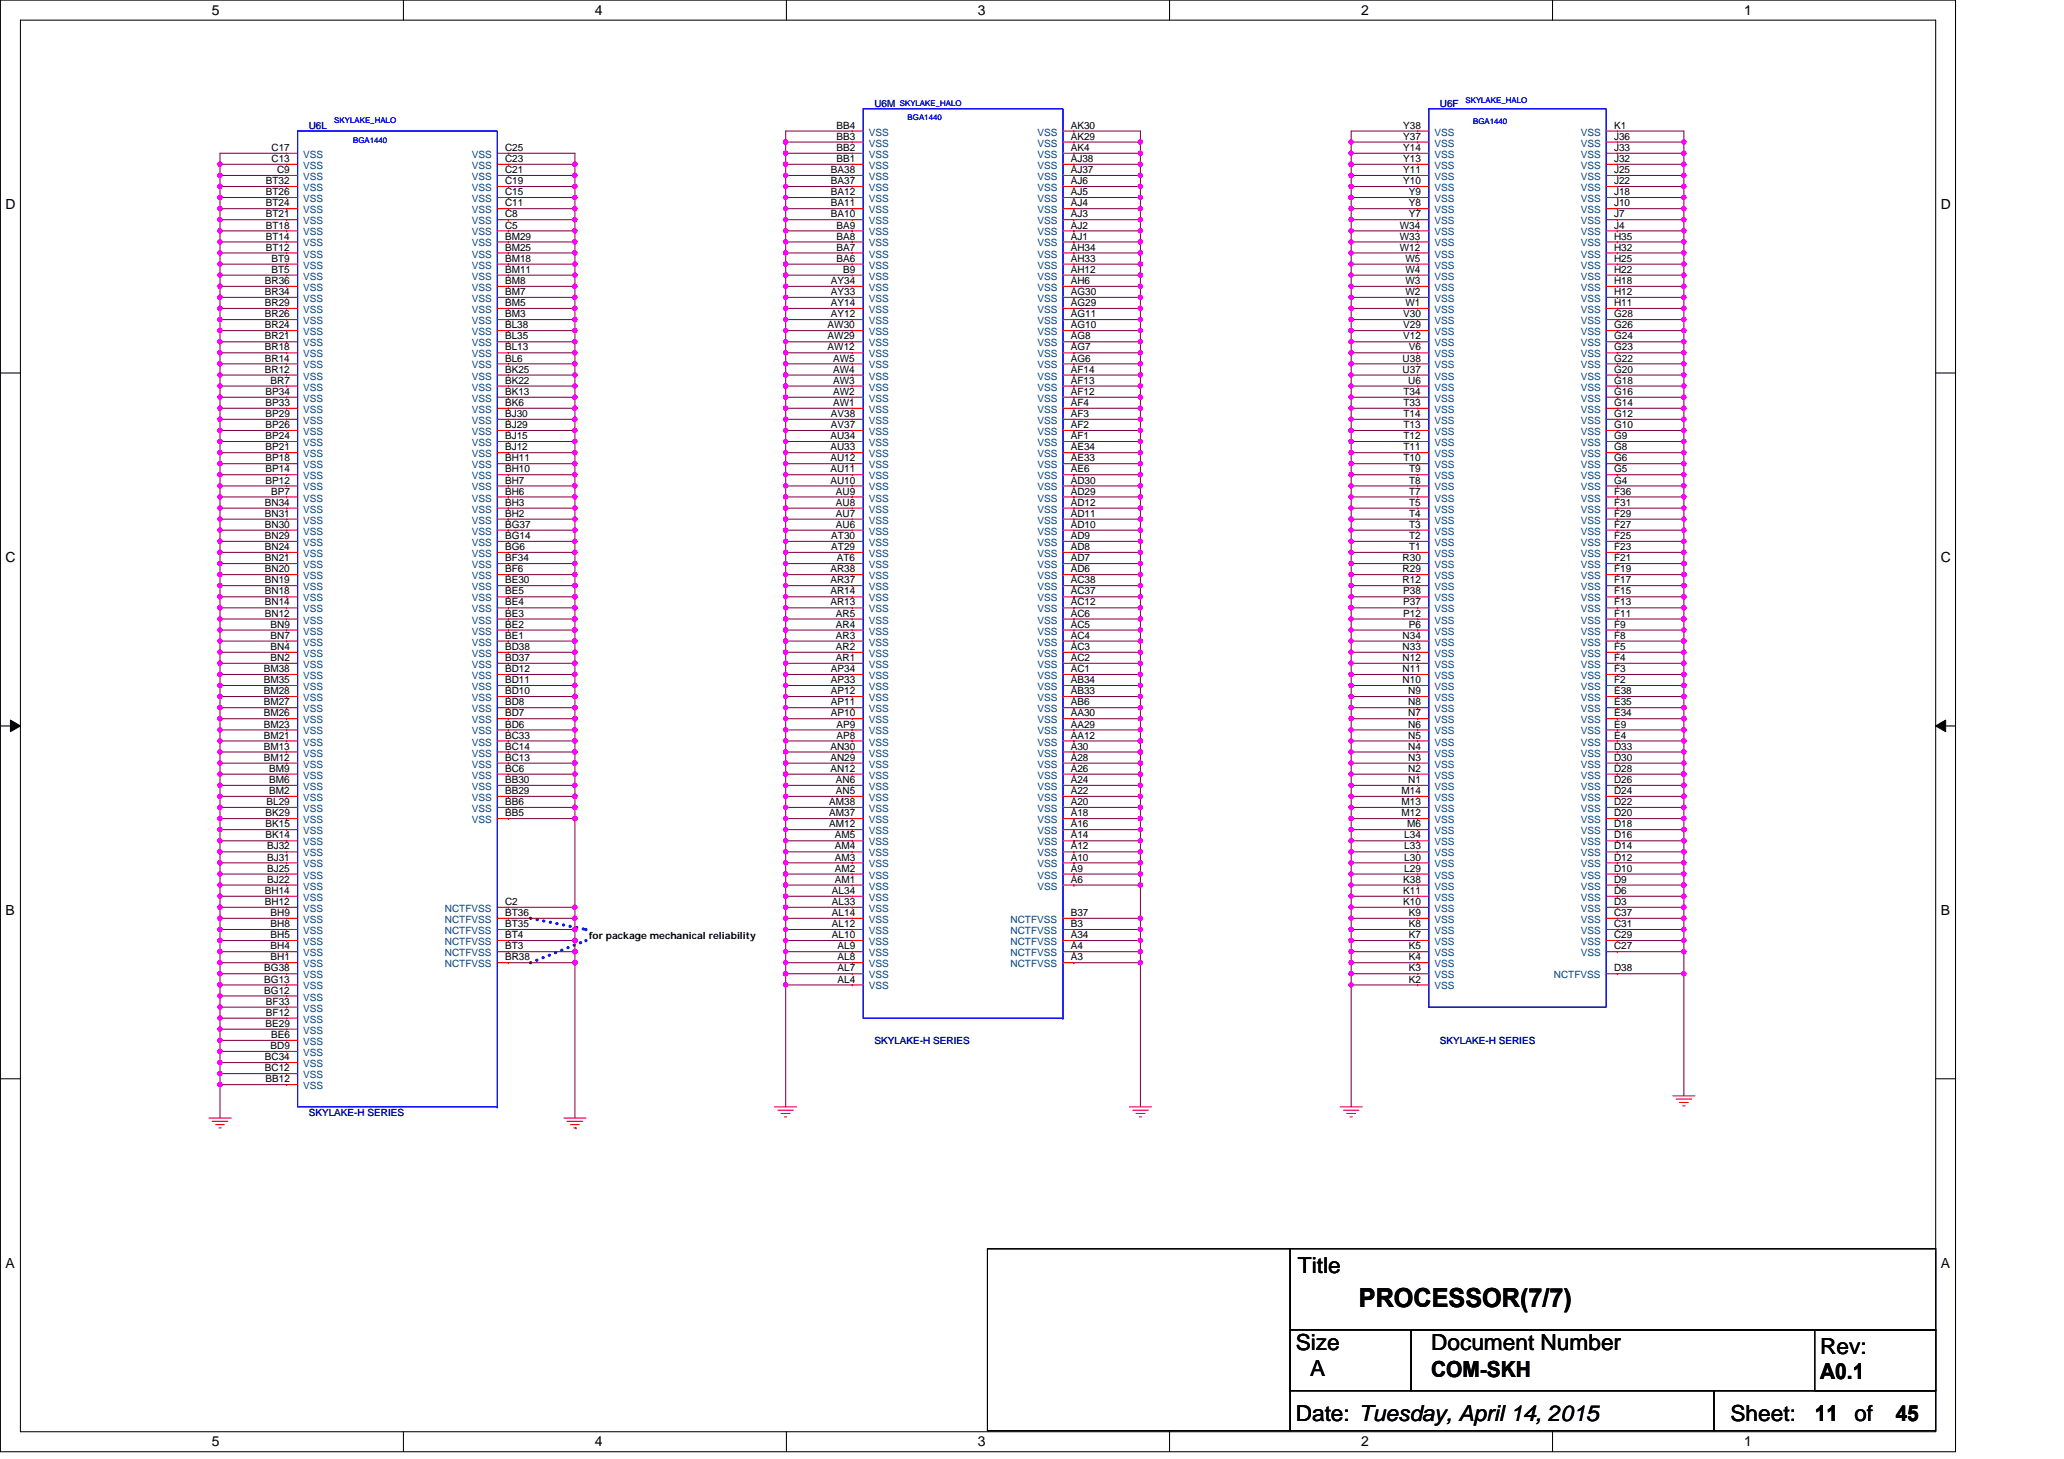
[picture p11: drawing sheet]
<svg xmlns="http://www.w3.org/2000/svg" width="297mm" height="210mm" viewBox="0 0 297 210" stroke-linecap="round" stroke-linejoin="round" font-family="sans-serif">
<defs><g id="words">
<text font-size="3.8" x="195.6" y="188.2">PROCESSOR(7/7)</text>
<g font-size="3.2">
<text x="186.8" y="183.2">Title</text>
<text x="186.5" y="194.2">Size</text>
<text x="205.9" y="194.2">Document Number</text>
<text x="262" y="194.9">Rev:</text>
<text x="188.5" y="198.1">A</text>
<text x="205.9" y="198.2">COM-SKH</text>
<text x="262" y="198.5">A0.1</text>
<text x="186.5" y="204.4">Date: Tuesday, April 14, 2015</text>
<text x="249" y="204.4">Sheet:</text>
<text x="261.2" y="204.5">11</text>
<text x="266.9" y="204.4">of</text>
<text x="272.8" y="204.5">45</text>
</g>
<g font-size="2">
<text x="30.5" y="2.1">5</text>
<text x="85.6" y="2.1">4</text>
<text x="140.7" y="2.1">3</text>
<text x="195.9" y="2.1">2</text>
<text x="251" y="2.1">1</text>
<text x=".8" y="30.1">D</text>
<text x="279.3" y="30.1">D</text>
<text x=".8" y="80.9">C</text>
<text x="279.3" y="80.9">C</text>
<text x=".8" y="131.7">B</text>
<text x="279.3" y="131.7">B</text>
<text x=".8" y="182.4">A</text>
<text x="279.3" y="182.4">A</text>
<text x="30.5" y="208.2">5</text>
<text x="85.6" y="208.2">4</text>
<text x="140.7" y="208.2">3</text>
<text x="195.9" y="208.2">2</text>
<text x="251" y="208.2">1</text>
</g>
<g font-size="1.4" fill="#000080">
<text x="125.8" y="15.3">U6M</text>
<text x="207.2" y="15.3">U6F</text>
<text x="44.4" y="18.5">U6L</text>
<text x="125.8" y="150.2">SKYLAKE-H SERIES</text>
<text x="207.2" y="150.2">SKYLAKE-H SERIES</text>
<text x="44.4" y="160.6">SKYLAKE-H SERIES</text>
</g>
<g font-size="1.4">
<text x="39.1" y="21.7">C17</text>
<text x="39.1" y="23.3">C13</text>
<text x="72.7" y="21.7">C25</text>
<text x="72.7" y="23.3">C23</text>
<text x="120.4" y="18.5">BB4</text>
<text x="120.4" y="20.1">BB3</text>
<text x="120.4" y="21.7">BB2</text>
<text x="120.4" y="23.3">BB1</text>
<text x="154.1" y="18.5">AK30</text>
<text x="154.1" y="20.1">AK29</text>
<text x="154.1" y="21.7">AK4</text>
<text x="154.1" y="23.3">AJ38</text>
<text x="201.9" y="20.1">Y37</text>
<text x="201.9" y="18.5">Y38</text>
<text x="201.9" y="23.3">Y13</text>
<text x="201.9" y="21.7">Y14</text>
<text x="232.3" y="20.1">J36</text>
<text x="232.3" y="18.5">K1</text>
<text x="232.3" y="23.3">J32</text>
<text x="232.3" y="21.7">J33</text>
<text x="38.2" y="26.5">BT32</text>
<text x="38.2" y="28.1">BT26</text>
<text x="38.2" y="29.7">BT24</text>
<text x="39.9" y="24.9">C9</text>
<text x="72.7" y="24.9">C21</text>
<text x="72.7" y="26.5">C19</text>
<text x="72.7" y="28.1">C15</text>
<text x="72.7" y="29.7">C11</text>
<text x="119.6" y="24.9">BA38</text>
<text x="119.6" y="26.5">BA37</text>
<text x="119.6" y="28.1">BA12</text>
<text x="119.6" y="29.7">BA11</text>
<text x="154.1" y="24.9">AJ37</text>
<text x="154.1" y="26.5">AJ6</text>
<text x="154.1" y="28.1">AJ5</text>
<text x="154.1" y="29.7">AJ4</text>
<text x="201.9" y="24.9">Y11</text>
<text x="201.9" y="26.5">Y10</text>
<text x="202.8" y="28.1">Y9</text>
<text x="202.8" y="29.7">Y8</text>
<text x="232.3" y="24.9">J25</text>
<text x="232.3" y="26.5">J22</text>
<text x="232.3" y="29.7">J10</text>
<text x="232.3" y="28.1">J18</text>
<text x="38.2" y="31.3">BT21</text>
<text x="38.2" y="32.9">BT18</text>
<text x="38.2" y="34.5">BT14</text>
<text x="72.7" y="31.3">C8</text>
<text x="72.7" y="32.9">C5</text>
<text x="72.7" y="34.5">BM29</text>
<text x="119.6" y="31.3">BA10</text>
<text x="120.4" y="32.9">BA9</text>
<text x="120.4" y="34.5">BA8</text>
<text x="154.1" y="31.3">AJ3</text>
<text x="154.1" y="32.9">AJ2</text>
<text x="154.1" y="34.5">AJ1</text>
<text x="201.5" y="32.9">W34</text>
<text x="201.5" y="34.5">W33</text>
<text x="202.8" y="31.3">Y7</text>
<text x="232.3" y="32.9">J4</text>
<text x="232.3" y="34.5">H35</text>
<text x="232.3" y="31.3">J7</text>
<text x="38.1" y="40.9">BR36</text>
<text x="38.2" y="36.1">BT12</text>
<text x="39" y="37.7">BT9</text>
<text x="39" y="39.3">BT5</text>
<text x="72.7" y="36.1">BM25</text>
<text x="72.7" y="37.7">BM18</text>
<text x="72.7" y="39.3">BM11</text>
<text x="72.7" y="40.9">BM8</text>
<text x="119.6" y="40.9">AY34</text>
<text x="120.4" y="36.1">BA7</text>
<text x="120.4" y="37.7">BA6</text>
<text x="121.3" y="39.3">B9</text>
<text x="154.1" y="36.1">AH34</text>
<text x="154.1" y="37.7">AH33</text>
<text x="154.1" y="39.3">AH12</text>
<text x="154.1" y="40.9">AH6</text>
<text x="201.5" y="36.1">W12</text>
<text x="202.3" y="40.9">W3</text>
<text x="202.3" y="39.3">W4</text>
<text x="202.3" y="37.7">W5</text>
<text x="232.3" y="40.9">H18</text>
<text x="232.3" y="39.3">H22</text>
<text x="232.3" y="37.7">H25</text>
<text x="232.3" y="36.1">H32</text>
<text x="38.1" y="42.5">BR34</text>
<text x="38.1" y="44">BR29</text>
<text x="38.1" y="45.7">BR26</text>
<text x="38.1" y="47.2">BR24</text>
<text x="72.7" y="42.5">BM7</text>
<text x="72.7" y="44">BM5</text>
<text x="72.7" y="45.7">BM3</text>
<text x="72.7" y="47.2">BL38</text>
<text x="119.1" y="47.2">AW30</text>
<text x="119.6" y="42.5">AY33</text>
<text x="119.6" y="44">AY14</text>
<text x="119.6" y="45.7">AY12</text>
<text x="154.1" y="42.5">AG30</text>
<text x="154.1" y="44">AG29</text>
<text x="154.1" y="45.7">AG11</text>
<text x="154.1" y="47.2">AG10</text>
<text x="201.9" y="45.7">V30</text>
<text x="201.9" y="47.2">V29</text>
<text x="202.3" y="44">W1</text>
<text x="202.3" y="42.5">W2</text>
<text x="232.3" y="47.2">G26</text>
<text x="232.3" y="42.5">H12</text>
<text x="232.3" y="45.7">G28</text>
<text x="232.3" y="44">H11</text>
<text x="38.1" y="48.9">BR21</text>
<text x="38.1" y="50.4">BR18</text>
<text x="38.1" y="52">BR14</text>
<text x="38.1" y="53.6">BR12</text>
<text x="72.7" y="48.9">BL35</text>
<text x="72.7" y="50.4">BL13</text>
<text x="72.7" y="52">BL6</text>
<text x="72.7" y="53.6">BK25</text>
<text x="119.1" y="48.9">AW29</text>
<text x="119.1" y="50.4">AW12</text>
<text x="119.9" y="52">AW5</text>
<text x="119.9" y="53.6">AW4</text>
<text x="154.1" y="48.9">AG8</text>
<text x="154.1" y="50.4">AG7</text>
<text x="154.1" y="52">AG6</text>
<text x="154.1" y="53.6">AF14</text>
<text x="201.9" y="52">U38</text>
<text x="201.9" y="53.6">U37</text>
<text x="201.9" y="48.9">V12</text>
<text x="202.8" y="50.4">V6</text>
<text x="232.3" y="50.4">G23</text>
<text x="232.3" y="53.6">G20</text>
<text x="232.3" y="48.9">G24</text>
<text x="232.3" y="52">G22</text>
<text x="38.2" y="56.8">BP34</text>
<text x="38.2" y="58.4">BP33</text>
<text x="38.9" y="55.2">BR7</text>
<text x="72.7" y="55.2">BK22</text>
<text x="72.7" y="56.8">BK13</text>
<text x="72.7" y="58.4">BK6</text>
<text x="119.9" y="55.2">AW3</text>
<text x="119.9" y="56.8">AW2</text>
<text x="119.9" y="58.4">AW1</text>
<text x="154.1" y="55.2">AF13</text>
<text x="154.1" y="56.8">AF12</text>
<text x="154.1" y="58.4">AF4</text>
<text x="202" y="56.8">T34</text>
<text x="202" y="58.4">T33</text>
<text x="202.7" y="55.2">U6</text>
<text x="232.3" y="55.2">G18</text>
<text x="232.3" y="58.4">G14</text>
<text x="232.3" y="56.8">G16</text>
<text x="38.2" y="60">BP29</text>
<text x="38.2" y="61.6">BP26</text>
<text x="38.2" y="63.2">BP24</text>
<text x="38.2" y="64.8">BP21</text>
<text x="72.7" y="60">BJ30</text>
<text x="72.7" y="61.6">BJ29</text>
<text x="72.7" y="63.2">BJ15</text>
<text x="72.7" y="64.8">BJ12</text>
<text x="119.5" y="63.2">AU34</text>
<text x="119.5" y="64.8">AU33</text>
<text x="119.6" y="60">AV38</text>
<text x="119.6" y="61.6">AV37</text>
<text x="154.1" y="60">AF3</text>
<text x="154.1" y="61.6">AF2</text>
<text x="154.1" y="63.2">AF1</text>
<text x="154.1" y="64.8">AE34</text>
<text x="202" y="64.8">T11</text>
<text x="202" y="60">T14</text>
<text x="202" y="61.6">T13</text>
<text x="202" y="63.2">T12</text>
<text x="232.3" y="63.2">G9</text>
<text x="232.3" y="64.8">G8</text>
<text x="232.3" y="61.6">G10</text>
<text x="232.3" y="60">G12</text>
<text x="38.2" y="66.4">BP18</text>
<text x="38.2" y="68">BP14</text>
<text x="38.2" y="69.6">BP12</text>
<text x="39" y="71.2">BP7</text>
<text x="72.7" y="66.4">BH11</text>
<text x="72.7" y="68">BH10</text>
<text x="72.7" y="69.6">BH7</text>
<text x="72.7" y="71.2">BH6</text>
<text x="119.5" y="66.4">AU12</text>
<text x="119.5" y="68">AU11</text>
<text x="119.5" y="69.6">AU10</text>
<text x="120.3" y="71.2">AU9</text>
<text x="154.1" y="66.4">AE33</text>
<text x="154.1" y="68">AE6</text>
<text x="154.1" y="69.6">AD30</text>
<text x="154.1" y="71.2">AD29</text>
<text x="202" y="66.4">T10</text>
<text x="202.8" y="71.2">T7</text>
<text x="202.8" y="69.6">T8</text>
<text x="202.8" y="68">T9</text>
<text x="232.3" y="71.2">F36</text>
<text x="232.3" y="66.4">G6</text>
<text x="232.3" y="69.6">G4</text>
<text x="232.3" y="68">G5</text>
<text x="38.1" y="72.8">BN34</text>
<text x="38.1" y="74.4">BN31</text>
<text x="38.1" y="76">BN30</text>
<text x="38.1" y="77.6">BN29</text>
<text x="72.7" y="72.8">BH3</text>
<text x="72.7" y="74.4">BH2</text>
<text x="72.7" y="76">BG37</text>
<text x="72.7" y="77.6">BG14</text>
<text x="119.6" y="77.6">AT30</text>
<text x="120.3" y="72.8">AU8</text>
<text x="120.3" y="74.4">AU7</text>
<text x="120.3" y="76">AU6</text>
<text x="154.1" y="72.8">AD12</text>
<text x="154.1" y="74.4">AD11</text>
<text x="154.1" y="76">AD10</text>
<text x="154.1" y="77.6">AD9</text>
<text x="202.8" y="72.8">T5</text>
<text x="202.8" y="76">T3</text>
<text x="202.8" y="74.4">T4</text>
<text x="202.8" y="77.6">T2</text>
<text x="232.3" y="77.6">F25</text>
<text x="232.3" y="74.4">F29</text>
<text x="232.3" y="72.8">F31</text>
<text x="232.3" y="76">F27</text>
<text x="38.1" y="79.2">BN24</text>
<text x="38.1" y="80.8">BN21</text>
<text x="38.1" y="82.4">BN20</text>
<text x="38.1" y="83.9">BN19</text>
<text x="72.7" y="79.2">BG6</text>
<text x="72.7" y="80.8">BF34</text>
<text x="72.7" y="82.4">BF6</text>
<text x="72.7" y="83.9">BE30</text>
<text x="119.5" y="82.4">AR38</text>
<text x="119.5" y="83.9">AR37</text>
<text x="119.6" y="79.2">AT29</text>
<text x="120.4" y="80.8">AT6</text>
<text x="154.1" y="79.2">AD8</text>
<text x="154.1" y="80.8">AD7</text>
<text x="154.1" y="82.4">AD6</text>
<text x="154.1" y="83.9">AC38</text>
<text x="201.9" y="80.8">R30</text>
<text x="201.9" y="83.9">R12</text>
<text x="201.9" y="82.4">R29</text>
<text x="202.8" y="79.2">T1</text>
<text x="232.3" y="79.2">F23</text>
<text x="232.3" y="80.8">F21</text>
<text x="232.3" y="83.9">F17</text>
<text x="232.3" y="82.4">F19</text>
<text x="38.1" y="85.6">BN18</text>
<text x="38.1" y="87.1">BN14</text>
<text x="38.1" y="88.8">BN12</text>
<text x="72.7" y="85.6">BE5</text>
<text x="72.7" y="87.1">BE4</text>
<text x="72.7" y="88.8">BE3</text>
<text x="119.5" y="85.6">AR14</text>
<text x="119.5" y="87.1">AR13</text>
<text x="120.3" y="88.8">AR5</text>
<text x="154.1" y="85.6">AC37</text>
<text x="154.1" y="87.1">AC12</text>
<text x="154.1" y="88.8">AC6</text>
<text x="201.9" y="88.8">P12</text>
<text x="201.9" y="87.1">P37</text>
<text x="201.9" y="85.6">P38</text>
<text x="232.3" y="88.8">F11</text>
<text x="232.3" y="85.6">F15</text>
<text x="232.3" y="87.1">F13</text>
<text x="38.9" y="90.3">BN9</text>
<text x="38.9" y="91.9">BN7</text>
<text x="38.9" y="93.5">BN4</text>
<text x="38.9" y="95.1">BN2</text>
<text x="72.7" y="90.3">BE2</text>
<text x="72.7" y="91.9">BE1</text>
<text x="72.7" y="93.5">BD38</text>
<text x="72.7" y="95.1">BD37</text>
<text x="120.3" y="90.3">AR4</text>
<text x="120.3" y="91.9">AR3</text>
<text x="120.3" y="93.5">AR2</text>
<text x="120.3" y="95.1">AR1</text>
<text x="154.1" y="90.3">AC5</text>
<text x="154.1" y="91.9">AC4</text>
<text x="154.1" y="93.5">AC3</text>
<text x="154.1" y="95.1">AC2</text>
<text x="201.9" y="91.9">N34</text>
<text x="201.9" y="95.1">N12</text>
<text x="201.9" y="93.5">N33</text>
<text x="202.8" y="90.3">P6</text>
<text x="232.3" y="90.3">F9</text>
<text x="232.3" y="93.5">F5</text>
<text x="232.3" y="95.1">F4</text>
<text x="232.3" y="91.9">F8</text>
<text x="37.9" y="96.7">BM38</text>
<text x="37.9" y="98.3">BM35</text>
<text x="37.9" y="99.9">BM28</text>
<text x="37.9" y="101.5">BM27</text>
<text x="72.7" y="96.7">BD12</text>
<text x="72.7" y="98.3">BD11</text>
<text x="72.7" y="99.9">BD10</text>
<text x="72.7" y="101.5">BD8</text>
<text x="119.6" y="96.7">AP34</text>
<text x="119.6" y="98.3">AP33</text>
<text x="119.6" y="99.9">AP12</text>
<text x="119.6" y="101.5">AP11</text>
<text x="154.1" y="96.7">AC1</text>
<text x="154.1" y="98.3">AB34</text>
<text x="154.1" y="99.9">AB33</text>
<text x="154.1" y="101.5">AB6</text>
<text x="201.9" y="96.7">N11</text>
<text x="201.9" y="98.3">N10</text>
<text x="202.7" y="99.9">N9</text>
<text x="202.7" y="101.5">N8</text>
<text x="232.3" y="98.3">F2</text>
<text x="232.3" y="101.5">E35</text>
<text x="232.3" y="99.9">E38</text>
<text x="232.3" y="96.7">F3</text>
<text x="37.9" y="103.1">BM26</text>
<text x="37.9" y="104.7">BM23</text>
<text x="37.9" y="106.3">BM21</text>
<text x="37.9" y="107.9">BM13</text>
<text x="72.7" y="103.1">BD7</text>
<text x="72.7" y="104.7">BD6</text>
<text x="72.7" y="106.3">BC33</text>
<text x="72.7" y="107.9">BC14</text>
<text x="119.5" y="107.9">AN30</text>
<text x="119.6" y="103.1">AP10</text>
<text x="120.4" y="104.7">AP9</text>
<text x="120.4" y="106.3">AP8</text>
<text x="154.1" y="103.1">AA30</text>
<text x="154.1" y="104.7">AA29</text>
<text x="154.1" y="106.3">AA12</text>
<text x="154.1" y="107.9">A30</text>
<text x="202.7" y="104.7">N6</text>
<text x="202.7" y="107.9">N4</text>
<text x="202.7" y="106.3">N5</text>
<text x="202.7" y="103.1">N7</text>
<text x="232.3" y="106.3">E4</text>
<text x="232.3" y="107.9">D33</text>
<text x="232.3" y="103.1">E34</text>
<text x="232.3" y="104.7">E9</text>
<text x="37.9" y="109.5">BM12</text>
<text x="38.8" y="111.1">BM9</text>
<text x="38.8" y="112.7">BM6</text>
<text x="72.7" y="109.5">BC13</text>
<text x="72.7" y="111.1">BC6</text>
<text x="72.7" y="112.7">BB30</text>
<text x="119.5" y="109.5">AN29</text>
<text x="119.5" y="111.1">AN12</text>
<text x="120.3" y="112.7">AN6</text>
<text x="154.1" y="109.5">A28</text>
<text x="154.1" y="111.1">A26</text>
<text x="154.1" y="112.7">A24</text>
<text x="202.7" y="112.7">N1</text>
<text x="202.7" y="111.1">N2</text>
<text x="202.7" y="109.5">N3</text>
<text x="232.3" y="112.7">D26</text>
<text x="232.3" y="109.5">D30</text>
<text x="232.3" y="111.1">D28</text>
<text x="38.2" y="117.5">BK29</text>
<text x="38.2" y="119.1">BK15</text>
<text x="38.4" y="115.9">BL29</text>
<text x="38.8" y="114.3">BM2</text>
<text x="72.7" y="114.3">BB29</text>
<text x="72.7" y="115.9">BB6</text>
<text x="72.7" y="117.5">BB5</text>
<text x="119.3" y="115.9">AM38</text>
<text x="119.3" y="117.5">AM37</text>
<text x="119.3" y="119.1">AM12</text>
<text x="120.3" y="114.3">AN5</text>
<text x="154.1" y="114.3">A22</text>
<text x="154.1" y="115.9">A20</text>
<text x="154.1" y="117.5">A18</text>
<text x="154.1" y="119.1">A16</text>
<text x="201.7" y="115.9">M13</text>
<text x="201.7" y="114.3">M14</text>
<text x="201.7" y="117.5">M12</text>
<text x="202.5" y="119.1">M6</text>
<text x="232.3" y="115.9">D22</text>
<text x="232.3" y="117.5">D20</text>
<text x="232.3" y="114.3">D24</text>
<text x="232.3" y="119.1">D18</text>
<text x="38.2" y="120.7">BK14</text>
<text x="38.4" y="122.3">BJ32</text>
<text x="38.4" y="123.8">BJ31</text>
<text x="38.4" y="125.5">BJ25</text>
<text x="120.1" y="120.7">AM5</text>
<text x="120.1" y="122.3">AM4</text>
<text x="120.1" y="123.8">AM3</text>
<text x="120.1" y="125.5">AM2</text>
<text x="154.1" y="120.7">A14</text>
<text x="154.1" y="122.3">A12</text>
<text x="154.1" y="123.8">A10</text>
<text x="154.1" y="125.5">A9</text>
<text x="202.1" y="122.3">L33</text>
<text x="202.1" y="125.5">L29</text>
<text x="202.1" y="120.7">L34</text>
<text x="202.1" y="123.8">L30</text>
<text x="232.3" y="120.7">D16</text>
<text x="232.3" y="123.8">D12</text>
<text x="232.3" y="122.3">D14</text>
<text x="232.3" y="125.5">D10</text>
<text x="38.1" y="128.7">BH14</text>
<text x="38.1" y="130.2">BH12</text>
<text x="38.4" y="127">BJ22</text>
<text x="38.9" y="131.8">BH9</text>
<text x="72.7" y="130.2">C2</text>
<text x="72.7" y="131.8">BT36</text>
<text x="119.7" y="128.7">AL34</text>
<text x="119.7" y="130.2">AL33</text>
<text x="119.7" y="131.8">AL14</text>
<text x="120.1" y="127">AM1</text>
<text x="154.1" y="127">A6</text>
<text x="154.1" y="131.8">B37</text>
<text x="201.9" y="130.2">K10</text>
<text x="201.9" y="128.7">K11</text>
<text x="201.9" y="127">K38</text>
<text x="202.8" y="131.8">K9</text>
<text x="232.3" y="128.7">D6</text>
<text x="232.3" y="127">D9</text>
<text x="232.3" y="130.2">D3</text>
<text x="232.3" y="131.8">C37</text>
<text x="38.9" y="133.4">BH8</text>
<text x="38.9" y="135">BH5</text>
<text x="38.9" y="136.6">BH4</text>
<text x="72.7" y="133.4">BT35</text>
<text x="72.7" y="135">BT4</text>
<text x="72.7" y="136.6">BT3</text>
<text x="84.7" y="135.2">for package mechanical reliability</text>
<text x="119.7" y="133.4">AL12</text>
<text x="119.7" y="135">AL10</text>
<text x="120.5" y="136.6">AL9</text>
<text x="154.1" y="133.4">B3</text>
<text x="154.1" y="135">A34</text>
<text x="154.1" y="136.6">A4</text>
<text x="202.8" y="133.4">K8</text>
<text x="202.8" y="136.6">K5</text>
<text x="202.8" y="135">K7</text>
<text x="232.3" y="133.4">C31</text>
<text x="232.3" y="136.6">C27</text>
<text x="232.3" y="135">C29</text>
<text x="38" y="139.8">BG38</text>
<text x="38" y="141.4">BG13</text>
<text x="38" y="143">BG12</text>
<text x="38.9" y="138.2">BH1</text>
<text x="72.7" y="138.2">BR38</text>
<text x="120.5" y="138.2">AL8</text>
<text x="120.5" y="139.8">AL7</text>
<text x="120.5" y="141.4">AL4</text>
<text x="154.1" y="138.2">A3</text>
<text x="202.8" y="141.4">K2</text>
<text x="202.8" y="139.8">K3</text>
<text x="202.8" y="138.2">K4</text>
<text x="232.3" y="139.8">D38</text>
<text x="38.2" y="147.8">BE29</text>
<text x="38.3" y="144.6">BF33</text>
<text x="38.3" y="146.2">BF12</text>
<text x="39" y="149.4">BE6</text>
<text x="38.1" y="152.6">BC34</text>
<text x="38.1" y="154.2">BC12</text>
<text x="38.2" y="155.8">BB12</text>
<text x="38.9" y="151">BD9</text>
</g>
<g font-size="1.4" fill="#004080">
<text x="43.6" y="22.7">VSS</text>
<text x="67.9" y="22.7">VSS</text>
<text x="125" y="19.5">VSS</text>
<text x="125" y="21.1">VSS</text>
<text x="125" y="22.7">VSS</text>
<text x="149.3" y="19.5">VSS</text>
<text x="149.3" y="21.1">VSS</text>
<text x="149.3" y="22.7">VSS</text>
<text x="206.4" y="21.1">VSS</text>
<text x="206.4" y="19.5">VSS</text>
<text x="206.4" y="22.7">VSS</text>
<text x="227.5" y="21.1">VSS</text>
<text x="227.5" y="19.5">VSS</text>
<text x="227.5" y="22.7">VSS</text>
<text x="43.6" y="24.3">VSS</text>
<text x="43.6" y="25.9">VSS</text>
<text x="43.6" y="27.5">VSS</text>
<text x="43.6" y="29.1">VSS</text>
<text x="67.9" y="24.3">VSS</text>
<text x="67.9" y="25.9">VSS</text>
<text x="67.9" y="27.5">VSS</text>
<text x="67.9" y="29.1">VSS</text>
<text x="125" y="24.3">VSS</text>
<text x="125" y="25.9">VSS</text>
<text x="125" y="27.5">VSS</text>
<text x="125" y="29.1">VSS</text>
<text x="149.3" y="24.3">VSS</text>
<text x="149.3" y="25.9">VSS</text>
<text x="149.3" y="27.5">VSS</text>
<text x="149.3" y="29.1">VSS</text>
<text x="206.4" y="25.9">VSS</text>
<text x="206.4" y="29.1">VSS</text>
<text x="206.4" y="27.5">VSS</text>
<text x="206.4" y="24.3">VSS</text>
<text x="227.5" y="25.9">VSS</text>
<text x="227.5" y="27.5">VSS</text>
<text x="227.5" y="24.3">VSS</text>
<text x="227.5" y="29.1">VSS</text>
<text x="43.6" y="30.7">VSS</text>
<text x="43.6" y="32.3">VSS</text>
<text x="43.6" y="33.9">VSS</text>
<text x="43.6" y="35.5">VSS</text>
<text x="67.9" y="30.7">VSS</text>
<text x="67.9" y="32.3">VSS</text>
<text x="67.9" y="33.9">VSS</text>
<text x="67.9" y="35.5">VSS</text>
<text x="125" y="30.7">VSS</text>
<text x="125" y="32.3">VSS</text>
<text x="125" y="33.9">VSS</text>
<text x="125" y="35.5">VSS</text>
<text x="149.3" y="30.7">VSS</text>
<text x="149.3" y="32.3">VSS</text>
<text x="149.3" y="33.9">VSS</text>
<text x="149.3" y="35.5">VSS</text>
<text x="206.4" y="33.9">VSS</text>
<text x="206.4" y="35.5">VSS</text>
<text x="206.4" y="32.3">VSS</text>
<text x="206.4" y="30.7">VSS</text>
<text x="227.5" y="33.9">VSS</text>
<text x="227.5" y="35.5">VSS</text>
<text x="227.5" y="32.3">VSS</text>
<text x="227.5" y="30.7">VSS</text>
<text x="43.6" y="37.1">VSS</text>
<text x="43.6" y="38.7">VSS</text>
<text x="43.6" y="40.3">VSS</text>
<text x="43.6" y="41.9">VSS</text>
<text x="67.9" y="37.1">VSS</text>
<text x="67.9" y="38.7">VSS</text>
<text x="67.9" y="40.3">VSS</text>
<text x="67.9" y="41.9">VSS</text>
<text x="125" y="37.1">VSS</text>
<text x="125" y="38.7">VSS</text>
<text x="125" y="40.3">VSS</text>
<text x="125" y="41.9">VSS</text>
<text x="149.3" y="37.1">VSS</text>
<text x="149.3" y="38.7">VSS</text>
<text x="149.3" y="40.3">VSS</text>
<text x="149.3" y="41.9">VSS</text>
<text x="206.4" y="41.9">VSS</text>
<text x="206.4" y="37.1">VSS</text>
<text x="206.4" y="40.3">VSS</text>
<text x="206.4" y="38.7">VSS</text>
<text x="227.5" y="41.9">VSS</text>
<text x="227.5" y="40.3">VSS</text>
<text x="227.5" y="38.7">VSS</text>
<text x="227.5" y="37.1">VSS</text>
<text x="43.6" y="43.5">VSS</text>
<text x="43.6" y="45">VSS</text>
<text x="43.6" y="46.7">VSS</text>
<text x="67.9" y="43.5">VSS</text>
<text x="67.9" y="45">VSS</text>
<text x="67.9" y="46.7">VSS</text>
<text x="125" y="43.5">VSS</text>
<text x="125" y="45">VSS</text>
<text x="125" y="46.7">VSS</text>
<text x="149.3" y="43.5">VSS</text>
<text x="149.3" y="45">VSS</text>
<text x="149.3" y="46.7">VSS</text>
<text x="206.4" y="45">VSS</text>
<text x="206.4" y="43.5">VSS</text>
<text x="206.4" y="46.7">VSS</text>
<text x="227.5" y="43.5">VSS</text>
<text x="227.5" y="46.7">VSS</text>
<text x="227.5" y="45">VSS</text>
<text x="43.6" y="48.2">VSS</text>
<text x="43.6" y="49.8">VSS</text>
<text x="43.6" y="51.4">VSS</text>
<text x="43.6" y="53">VSS</text>
<text x="67.9" y="48.2">VSS</text>
<text x="67.9" y="49.8">VSS</text>
<text x="67.9" y="51.4">VSS</text>
<text x="67.9" y="53">VSS</text>
<text x="125" y="48.2">VSS</text>
<text x="125" y="49.8">VSS</text>
<text x="125" y="51.4">VSS</text>
<text x="125" y="53">VSS</text>
<text x="149.3" y="48.2">VSS</text>
<text x="149.3" y="49.8">VSS</text>
<text x="149.3" y="51.4">VSS</text>
<text x="149.3" y="53">VSS</text>
<text x="206.4" y="49.8">VSS</text>
<text x="206.4" y="53">VSS</text>
<text x="206.4" y="48.2">VSS</text>
<text x="206.4" y="51.4">VSS</text>
<text x="227.5" y="48.2">VSS</text>
<text x="227.5" y="51.4">VSS</text>
<text x="227.5" y="49.8">VSS</text>
<text x="227.5" y="53">VSS</text>
<text x="43.6" y="54.6">VSS</text>
<text x="43.6" y="56.2">VSS</text>
<text x="43.6" y="57.8">VSS</text>
<text x="43.6" y="59.4">VSS</text>
<text x="67.9" y="54.6">VSS</text>
<text x="67.9" y="56.2">VSS</text>
<text x="67.9" y="57.8">VSS</text>
<text x="67.9" y="59.4">VSS</text>
<text x="125" y="54.6">VSS</text>
<text x="125" y="56.2">VSS</text>
<text x="125" y="57.8">VSS</text>
<text x="125" y="59.4">VSS</text>
<text x="149.3" y="54.6">VSS</text>
<text x="149.3" y="56.2">VSS</text>
<text x="149.3" y="57.8">VSS</text>
<text x="149.3" y="59.4">VSS</text>
<text x="206.4" y="57.8">VSS</text>
<text x="206.4" y="56.2">VSS</text>
<text x="206.4" y="54.6">VSS</text>
<text x="206.4" y="59.4">VSS</text>
<text x="227.5" y="56.2">VSS</text>
<text x="227.5" y="59.4">VSS</text>
<text x="227.5" y="54.6">VSS</text>
<text x="227.5" y="57.8">VSS</text>
<text x="43.6" y="61">VSS</text>
<text x="43.6" y="62.6">VSS</text>
<text x="43.6" y="64.2">VSS</text>
<text x="43.6" y="65.8">VSS</text>
<text x="67.9" y="61">VSS</text>
<text x="67.9" y="62.6">VSS</text>
<text x="67.9" y="64.2">VSS</text>
<text x="67.9" y="65.8">VSS</text>
<text x="125" y="61">VSS</text>
<text x="125" y="62.6">VSS</text>
<text x="125" y="64.2">VSS</text>
<text x="125" y="65.8">VSS</text>
<text x="149.3" y="61">VSS</text>
<text x="149.3" y="62.6">VSS</text>
<text x="149.3" y="64.2">VSS</text>
<text x="149.3" y="65.8">VSS</text>
<text x="206.4" y="65.8">VSS</text>
<text x="206.4" y="61">VSS</text>
<text x="206.4" y="62.6">VSS</text>
<text x="206.4" y="64.2">VSS</text>
<text x="227.5" y="64.2">VSS</text>
<text x="227.5" y="65.8">VSS</text>
<text x="227.5" y="62.6">VSS</text>
<text x="227.5" y="61">VSS</text>
<text x="43.6" y="67.4">VSS</text>
<text x="43.6" y="69">VSS</text>
<text x="43.6" y="70.6">VSS</text>
<text x="67.9" y="67.4">VSS</text>
<text x="67.9" y="69">VSS</text>
<text x="67.9" y="70.6">VSS</text>
<text x="125" y="67.4">VSS</text>
<text x="125" y="69">VSS</text>
<text x="125" y="70.6">VSS</text>
<text x="149.3" y="67.4">VSS</text>
<text x="149.3" y="69">VSS</text>
<text x="149.3" y="70.6">VSS</text>
<text x="206.4" y="67.4">VSS</text>
<text x="206.4" y="70.6">VSS</text>
<text x="206.4" y="69">VSS</text>
<text x="227.5" y="67.4">VSS</text>
<text x="227.5" y="70.6">VSS</text>
<text x="227.5" y="69">VSS</text>
<text x="43.6" y="72.2">VSS</text>
<text x="43.6" y="73.8">VSS</text>
<text x="43.6" y="75.4">VSS</text>
<text x="43.6" y="77">VSS</text>
<text x="67.9" y="72.2">VSS</text>
<text x="67.9" y="73.8">VSS</text>
<text x="67.9" y="75.4">VSS</text>
<text x="67.9" y="77">VSS</text>
<text x="125" y="72.2">VSS</text>
<text x="125" y="73.8">VSS</text>
<text x="125" y="75.4">VSS</text>
<text x="125" y="77">VSS</text>
<text x="149.3" y="72.2">VSS</text>
<text x="149.3" y="73.8">VSS</text>
<text x="149.3" y="75.4">VSS</text>
<text x="149.3" y="77">VSS</text>
<text x="206.4" y="73.8">VSS</text>
<text x="206.4" y="77">VSS</text>
<text x="206.4" y="75.4">VSS</text>
<text x="206.4" y="72.2">VSS</text>
<text x="227.5" y="72.2">VSS</text>
<text x="227.5" y="75.4">VSS</text>
<text x="227.5" y="73.8">VSS</text>
<text x="227.5" y="77">VSS</text>
<text x="43.6" y="78.6">VSS</text>
<text x="43.6" y="80.2">VSS</text>
<text x="43.6" y="81.8">VSS</text>
<text x="43.6" y="83.4">VSS</text>
<text x="67.9" y="78.6">VSS</text>
<text x="67.9" y="80.2">VSS</text>
<text x="67.9" y="81.8">VSS</text>
<text x="67.9" y="83.4">VSS</text>
<text x="125" y="78.6">VSS</text>
<text x="125" y="80.2">VSS</text>
<text x="125" y="81.8">VSS</text>
<text x="125" y="83.4">VSS</text>
<text x="149.3" y="78.6">VSS</text>
<text x="149.3" y="80.2">VSS</text>
<text x="149.3" y="81.8">VSS</text>
<text x="149.3" y="83.4">VSS</text>
<text x="206.4" y="81.8">VSS</text>
<text x="206.4" y="83.4">VSS</text>
<text x="206.4" y="80.2">VSS</text>
<text x="206.4" y="78.6">VSS</text>
<text x="227.5" y="80.2">VSS</text>
<text x="227.5" y="81.8">VSS</text>
<text x="227.5" y="78.6">VSS</text>
<text x="227.5" y="83.4">VSS</text>
<text x="43.6" y="84.9">VSS</text>
<text x="43.6" y="86.6">VSS</text>
<text x="43.6" y="88.1">VSS</text>
<text x="43.6" y="89.7">VSS</text>
<text x="67.9" y="84.9">VSS</text>
<text x="67.9" y="86.6">VSS</text>
<text x="67.9" y="88.1">VSS</text>
<text x="67.9" y="89.7">VSS</text>
<text x="125" y="84.9">VSS</text>
<text x="125" y="86.6">VSS</text>
<text x="125" y="88.1">VSS</text>
<text x="125" y="89.7">VSS</text>
<text x="149.3" y="84.9">VSS</text>
<text x="149.3" y="86.6">VSS</text>
<text x="149.3" y="88.1">VSS</text>
<text x="149.3" y="89.7">VSS</text>
<text x="206.4" y="89.7">VSS</text>
<text x="206.4" y="84.9">VSS</text>
<text x="206.4" y="88.1">VSS</text>
<text x="206.4" y="86.6">VSS</text>
<text x="227.5" y="89.7">VSS</text>
<text x="227.5" y="86.6">VSS</text>
<text x="227.5" y="88.1">VSS</text>
<text x="227.5" y="84.9">VSS</text>
<text x="43.6" y="91.3">VSS</text>
<text x="43.6" y="92.9">VSS</text>
<text x="43.6" y="94.5">VSS</text>
<text x="67.9" y="91.3">VSS</text>
<text x="67.9" y="92.9">VSS</text>
<text x="67.9" y="94.5">VSS</text>
<text x="125" y="91.3">VSS</text>
<text x="125" y="92.9">VSS</text>
<text x="125" y="94.5">VSS</text>
<text x="149.3" y="91.3">VSS</text>
<text x="149.3" y="92.9">VSS</text>
<text x="149.3" y="94.5">VSS</text>
<text x="206.4" y="92.9">VSS</text>
<text x="206.4" y="91.3">VSS</text>
<text x="206.4" y="94.5">VSS</text>
<text x="227.5" y="91.3">VSS</text>
<text x="227.5" y="94.5">VSS</text>
<text x="227.5" y="92.9">VSS</text>
<text x="43.6" y="96.1">VSS</text>
<text x="43.6" y="97.7">VSS</text>
<text x="43.6" y="99.3">VSS</text>
<text x="43.6" y="100.9">VSS</text>
<text x="67.9" y="96.1">VSS</text>
<text x="67.9" y="97.7">VSS</text>
<text x="67.9" y="99.3">VSS</text>
<text x="67.9" y="100.9">VSS</text>
<text x="125" y="96.1">VSS</text>
<text x="125" y="97.7">VSS</text>
<text x="125" y="99.3">VSS</text>
<text x="125" y="100.9">VSS</text>
<text x="149.3" y="96.1">VSS</text>
<text x="149.3" y="97.7">VSS</text>
<text x="149.3" y="99.3">VSS</text>
<text x="149.3" y="100.9">VSS</text>
<text x="206.4" y="97.7">VSS</text>
<text x="206.4" y="100.9">VSS</text>
<text x="206.4" y="99.3">VSS</text>
<text x="206.4" y="96.1">VSS</text>
<text x="227.5" y="99.3">VSS</text>
<text x="227.5" y="100.9">VSS</text>
<text x="227.5" y="96.1">VSS</text>
<text x="227.5" y="97.7">VSS</text>
<text x="43.6" y="102.5">VSS</text>
<text x="43.6" y="104.1">VSS</text>
<text x="43.6" y="105.7">VSS</text>
<text x="43.6" y="107.3">VSS</text>
<text x="67.9" y="102.5">VSS</text>
<text x="67.9" y="104.1">VSS</text>
<text x="67.9" y="105.7">VSS</text>
<text x="67.9" y="107.3">VSS</text>
<text x="125" y="102.5">VSS</text>
<text x="125" y="104.1">VSS</text>
<text x="125" y="105.7">VSS</text>
<text x="125" y="107.3">VSS</text>
<text x="149.3" y="102.5">VSS</text>
<text x="149.3" y="104.1">VSS</text>
<text x="149.3" y="105.7">VSS</text>
<text x="149.3" y="107.3">VSS</text>
<text x="206.4" y="105.7">VSS</text>
<text x="206.4" y="107.3">VSS</text>
<text x="206.4" y="104.1">VSS</text>
<text x="206.4" y="102.5">VSS</text>
<text x="227.5" y="107.3">VSS</text>
<text x="227.5" y="102.5">VSS</text>
<text x="227.5" y="104.1">VSS</text>
<text x="227.5" y="105.7">VSS</text>
<text x="43.6" y="108.9">VSS</text>
<text x="43.6" y="110.5">VSS</text>
<text x="43.6" y="112.1">VSS</text>
<text x="43.6" y="113.7">VSS</text>
<text x="67.9" y="108.9">VSS</text>
<text x="67.9" y="110.5">VSS</text>
<text x="67.9" y="112.1">VSS</text>
<text x="67.9" y="113.7">VSS</text>
<text x="125" y="108.9">VSS</text>
<text x="125" y="110.5">VSS</text>
<text x="125" y="112.1">VSS</text>
<text x="125" y="113.7">VSS</text>
<text x="149.3" y="108.9">VSS</text>
<text x="149.3" y="110.5">VSS</text>
<text x="149.3" y="112.1">VSS</text>
<text x="149.3" y="113.7">VSS</text>
<text x="206.4" y="113.7">VSS</text>
<text x="206.4" y="108.9">VSS</text>
<text x="206.4" y="112.1">VSS</text>
<text x="206.4" y="110.5">VSS</text>
<text x="227.5" y="108.9">VSS</text>
<text x="227.5" y="113.7">VSS</text>
<text x="227.5" y="110.5">VSS</text>
<text x="227.5" y="112.1">VSS</text>
<text x="43.6" y="115.3">VSS</text>
<text x="43.6" y="116.9">VSS</text>
<text x="43.6" y="118.5">VSS</text>
<text x="67.9" y="115.3">VSS</text>
<text x="67.9" y="116.9">VSS</text>
<text x="67.9" y="118.5">VSS</text>
<text x="125" y="115.3">VSS</text>
<text x="125" y="116.9">VSS</text>
<text x="125" y="118.5">VSS</text>
<text x="149.3" y="115.3">VSS</text>
<text x="149.3" y="116.9">VSS</text>
<text x="149.3" y="118.5">VSS</text>
<text x="206.4" y="116.9">VSS</text>
<text x="206.4" y="115.3">VSS</text>
<text x="206.4" y="118.5">VSS</text>
<text x="227.5" y="116.9">VSS</text>
<text x="227.5" y="118.5">VSS</text>
<text x="227.5" y="115.3">VSS</text>
<text x="43.6" y="120.1">VSS</text>
<text x="43.6" y="121.7">VSS</text>
<text x="43.6" y="123.3">VSS</text>
<text x="43.6" y="124.8">VSS</text>
<text x="125" y="120.1">VSS</text>
<text x="125" y="121.7">VSS</text>
<text x="125" y="123.3">VSS</text>
<text x="125" y="124.8">VSS</text>
<text x="149.3" y="120.1">VSS</text>
<text x="149.3" y="121.7">VSS</text>
<text x="149.3" y="123.3">VSS</text>
<text x="149.3" y="124.8">VSS</text>
<text x="206.4" y="123.3">VSS</text>
<text x="206.4" y="121.7">VSS</text>
<text x="206.4" y="120.1">VSS</text>
<text x="206.4" y="124.8">VSS</text>
<text x="227.5" y="121.7">VSS</text>
<text x="227.5" y="124.8">VSS</text>
<text x="227.5" y="123.3">VSS</text>
<text x="227.5" y="120.1">VSS</text>
<text x="43.6" y="126.4">VSS</text>
<text x="43.6" y="128">VSS</text>
<text x="43.6" y="129.6">VSS</text>
<text x="43.6" y="131.2">VSS</text>
<text x="64" y="131.2">NCTFVSS</text>
<text x="125" y="126.4">VSS</text>
<text x="125" y="128">VSS</text>
<text x="125" y="129.6">VSS</text>
<text x="125" y="131.2">VSS</text>
<text x="149.3" y="126.4">VSS</text>
<text x="149.3" y="128">VSS</text>
<text x="206.4" y="131.2">VSS</text>
<text x="206.4" y="126.4">VSS</text>
<text x="206.4" y="129.6">VSS</text>
<text x="206.4" y="128">VSS</text>
<text x="227.5" y="129.6">VSS</text>
<text x="227.5" y="128">VSS</text>
<text x="227.5" y="131.2">VSS</text>
<text x="227.5" y="126.4">VSS</text>
<text x="43.6" y="132.8">VSS</text>
<text x="43.6" y="134.4">VSS</text>
<text x="43.6" y="136">VSS</text>
<text x="43.6" y="137.6">VSS</text>
<text x="64" y="132.8">NCTFVSS</text>
<text x="64" y="134.4">NCTFVSS</text>
<text x="64" y="136">NCTFVSS</text>
<text x="64" y="137.6">NCTFVSS</text>
<text x="125" y="132.8">VSS</text>
<text x="125" y="134.4">VSS</text>
<text x="125" y="136">VSS</text>
<text x="125" y="137.6">VSS</text>
<text x="145.4" y="132.8">NCTFVSS</text>
<text x="145.4" y="134.4">NCTFVSS</text>
<text x="145.4" y="136">NCTFVSS</text>
<text x="145.4" y="137.6">NCTFVSS</text>
<text x="206.4" y="134.4">VSS</text>
<text x="206.4" y="137.6">VSS</text>
<text x="206.4" y="136">VSS</text>
<text x="206.4" y="132.8">VSS</text>
<text x="227.5" y="134.4">VSS</text>
<text x="227.5" y="137.6">VSS</text>
<text x="227.5" y="136">VSS</text>
<text x="227.5" y="132.8">VSS</text>
<text x="43.6" y="139.2">VSS</text>
<text x="43.6" y="140.8">VSS</text>
<text x="43.6" y="142.4">VSS</text>
<text x="43.6" y="144">VSS</text>
<text x="64" y="139.2">NCTFVSS</text>
<text x="125" y="139.2">VSS</text>
<text x="125" y="140.8">VSS</text>
<text x="125" y="142.4">VSS</text>
<text x="145.4" y="139.2">NCTFVSS</text>
<text x="206.4" y="142.4">VSS</text>
<text x="206.4" y="140.8">VSS</text>
<text x="206.4" y="139.2">VSS</text>
<text x="223.6" y="140.8">NCTFVSS</text>
<text x="43.6" y="145.6">VSS</text>
<text x="43.6" y="147.2">VSS</text>
<text x="43.6" y="148.8">VSS</text>
<text x="43.6" y="150.4">VSS</text>
<text x="43.6" y="152">VSS</text>
<text x="43.6" y="153.6">VSS</text>
<text x="43.6" y="155.2">VSS</text>
<text x="43.6" y="156.8">VSS</text>
</g>
<g font-size="1.1" fill="#00f">
<text x="48.1" y="17.6">SKYLAKE_HALO</text>
<text x="129.5" y="15.2">SKYLAKE_HALO</text>
<text x="130.6" y="17.3">BGA1440</text>
<text x="210.9" y="14.8">SKYLAKE_HALO</text>
<text x="212" y="17.8">BGA1440</text>
<text x="50.8" y="20.5">BGA1440</text>
</g>
</g></defs>
<path d="M.1 0h281.3v208.9h-281.3zM2.9 2.9h275.7v203.2h-275.7z" fill="none" stroke="#000" stroke-width=".15"/>
<g fill="#fff">
<path d="M30.5 .3h1.1v2.3h-1.1z"/>
<path d="M30.5 206.4h1.1v2.2h-1.1z"/>
</g>
<path d="M58.1 0v2.9M58.1 206.1v2.8" fill="none" stroke="#000" stroke-width=".15"/>
<g fill="#fff">
<path d="M85.6 .3h1.1v2.3h-1.1z"/>
<path d="M85.6 206.4h1.1v2.2h-1.1z"/>
</g>
<path d="M113.2 0v2.9M113.2 206.1v2.8" fill="none" stroke="#000" stroke-width=".15"/>
<g fill="#fff">
<path d="M140.7 .3h1.2v2.3h-1.2z"/>
<path d="M140.7 206.4h1.2v2.2h-1.2z"/>
</g>
<path d="M168.3 0v2.9M168.3 206.1v2.8" fill="none" stroke="#000" stroke-width=".15"/>
<g fill="#fff">
<path d="M195.9 .3h1.1v2.3h-1.1z"/>
<path d="M195.9 206.4h1.1v2.2h-1.1z"/>
</g>
<path d="M223.4 0v2.9M223.4 206.1v2.8" fill="none" stroke="#000" stroke-width=".15"/>
<g fill="#fff">
<path d="M251 .3h1.1v2.3h-1.1z"/>
<path d="M251 206.4h1.1v2.2h-1.1z"/>
<path d="M.8 28.3h1.4v2.2h-1.4z"/>
<path d="M279.3 28.3h1.5v2.2h-1.5z"/>
<path d="M.8 79.1h1.4v2.2h-1.4z"/>
<path d="M279.3 79.1h1.5v2.2h-1.5z"/>
</g>
<path d="M.1 53.7h2.8M278.6 53.7h2.8" fill="none" stroke="#000" stroke-width=".15"/>
<g fill="#fff">
<path d="M.8 129.9h1.3v2.2h-1.3z"/>
<path d="M279.3 129.9h1.3v2.2h-1.3z"/>
</g>
<path d="M.1 104.5h2.8M278.6 104.5h2.8" fill="none" stroke="#000" stroke-width=".15"/>
<path d="M1.5 103.6l1.4 .9-1.4 .8zM278.6 104.5l1.4-.9v1.7z" fill="#000" stroke="#000" stroke-width=".14"/>
<g fill="#fff">
<path d="M.8 180.6h1.3v2.3h-1.3z"/>
<path d="M279.3 180.6h1.3v2.3h-1.3z"/>
</g>
<path d="M.1 155.3h2.8M278.6 155.3h2.8M142.1 179.7h43.6v26.2h-43.6zM185.7 179.7h92.9v11.7h-92.9zM185.7 191.4h17.4v8.8h-17.4zM203.1 191.4h75.5v8.8h-75.5zM261.2 191.4h17.4v8.8h-17.4zM185.7 200.2h61v5.7h-61zM246.7 200.2h31.9v5.7h-31.9z" fill="none" stroke="#000" stroke-width=".15"/>
<path d="M76.3 132.2l8 1.6M76.3 138.6l8-3.2M84.3 133.8h.1M84.3 135.4h.1" fill="none" stroke="#00f" stroke-width=".47" stroke-dasharray="0 .9"/>
<g fill="none" stroke="#800040" stroke-width=".15">
<path d="M122.6 18.9h-9.5v1.5M154.6 18.9h9.5v1.5M204 18.9h-9.5v1.5M232.8 18.9h9.5v1.5M31.7 26.8h.1M31.7 23.6v1.7M31.7 39.6h.1M31.7 38h.1M31.7 36.4h.1M31.7 34.8h.1M31.7 28.4h.1M31.7 25.3h.1"/>
<path d="M31.7 33.2h.1M31.7 31.6h.1M31.7 30h.1M31.7 23.6h.1M31.7 25.3h9.6M31.7 26.8h9.6M31.7 28.4h9.6M31.7 30h9.6M31.7 31.6h9.6M31.7 33.2h9.6M31.7 34.8h9.6M31.7 36.4h9.6"/>
<path d="M31.7 38h9.6M31.7 39.6h9.6M31.7 23.6h9.6M31.7 25.3v22.3M41.3 22.1h-9.6v1.5M73.2 22.1h9.5v1.5M73.2 23.6h9.5M73.2 25.3h.1M73.2 26.8h.1M73.2 28.4h9.5M73.2 30h9.5M73.2 31.6h9.5"/>
<path d="M73.2 33.2h9.5M73.2 34.8h9.5M73.2 36.4h.1M73.2 38h.1M73.2 39.6h9.5M73.2 25.3h9.5M73.2 26.8h9.5M73.2 36.4h9.5M73.2 38h9.5M82.7 33.2h.1M82.7 31.6h.1M82.7 30h.1"/>
<path d="M82.7 28.4h.1M82.7 23.6v4.8M82.7 23.6h.1M82.7 38v1.6M82.7 34.8v3.2M82.7 34.8h.1M82.7 39.6h.1M82.7 28.4v6.4M82.7 39.6v4.8M113.1 22.1v1.5M113.1 39.6h.1M113.1 38h.1"/>
<path d="M113.1 36.4h.1M113.1 34.8h.1M113.1 33.2h.1M113.1 26.8h.1M113.1 23.6h.1M113.1 31.6h.1M113.1 30h.1M113.1 28.4h.1M113.1 20.4h9.5M113.1 22.1h.1M113.1 23.6h9.5M113.1 25.3h9.5"/>
<path d="M113.1 26.8h9.5M113.1 28.4h9.5M113.1 30h9.5M113.1 31.6h9.5M113.1 33.2h9.5M113.1 34.8h9.5M113.1 36.4h9.5M113.1 38h9.5M113.1 39.6h9.5M113.1 25.3h.1M113.1 20.4h.1M113.1 22.1h9.5"/>
<path d="M113.1 20.4v1.7M113.1 23.6v22.4M154.6 20.4h9.5M154.6 22.1h.1M154.6 23.6h.1M154.6 25.3h9.5M154.6 26.8h9.5M154.6 28.4h9.5M154.6 30h9.5M154.6 31.6h9.5M154.6 33.2h.1M154.6 34.8h.1"/>
<path d="M154.6 36.4h9.5M154.6 38h9.5M154.6 39.6h9.5M154.6 22.1h9.5M154.6 23.6h9.5M154.6 33.2h9.5M154.6 34.8h9.5M164.1 30h.1M164.1 28.4h.1M164.1 26.8h.1M164.1 25.3h.1M164.1 20.4v4.9"/>
<path d="M164.1 20.4h.1M164.1 34.8v1.6M164.1 31.6v3.2M164.1 31.6h.1M164.1 39.6h.1M164.1 38h.1M164.1 36.4h.1M164.1 25.3v6.3M164.1 36.4v4.8M194.5 20.4h.1M194.5 22.1h.1M194.5 23.6h.1"/>
<path d="M194.5 25.3h9.5M194.5 26.8h9.5M194.5 28.4h.1M194.5 30h9.5M194.5 31.6h9.5M194.5 33.2h9.5M194.5 34.8h9.5M194.5 36.4h9.5M194.5 38h9.5M194.5 39.6h9.5M194.5 20.4v1.7M194.5 39.6h.1"/>
<path d="M194.5 38h.1M194.5 36.4h.1M194.5 34.8h.1M194.5 33.2h.1M194.5 26.8h.1M194.5 22.1v1.5M194.5 31.6h.1M194.5 30h.1M194.5 25.3h.1M194.5 22.1h9.5M194.5 23.6h9.5M194.5 20.4h9.5"/>
<path d="M194.5 28.4h9.5M194.5 23.6v35.2M232.8 20.4h9.5M232.8 22.1h.1M232.8 23.6h.1M232.8 25.3h9.5M232.8 26.8h9.5M232.8 28.4h9.5M232.8 30h9.5M232.8 31.6h9.5M232.8 33.2h.1M232.8 34.8h.1"/>
<path d="M232.8 36.4h9.5M232.8 38h9.5M232.8 39.6h9.5M232.8 22.1h9.5M232.8 23.6h9.5M232.8 33.2h9.5M232.8 34.8h9.5M242.3 30h.1M242.3 28.4h.1M242.3 26.8h.1M242.3 25.3h.1M242.3 20.4v4.9"/>
<path d="M242.3 20.4h.1M242.3 34.8v1.6M242.3 31.6v3.2M242.3 31.6h.1M242.3 39.6h.1M242.3 38h.1M242.3 36.4h.1M242.3 25.3v6.3M242.3 36.4v4.8M31.7 58.8v3.2M31.7 58.8h.1M31.7 46h.1"/>
<path d="M31.7 44.4h.1M31.7 50.8h.1M31.7 57.2h.1M31.7 55.6h.1M31.7 42.8h.1M31.7 41.2h.1M31.7 49.2h.1M31.7 47.6v1.6M31.7 54h.1M31.7 52.4h.1M31.7 41.2h9.6M31.7 42.8h9.6"/>
<path d="M31.7 44.4h9.6M31.7 46h9.6M31.7 47.6h.1M31.7 49.2h9.6M31.7 50.8h9.6M31.7 52.4h9.6M31.7 54h9.6M31.7 55.6h9.6M31.7 57.2h9.6M31.7 58.8h9.6M31.7 47.6h9.6M31.7 49.2v9.6"/>
<path d="M73.2 41.2h9.5M73.2 42.8h9.5M73.2 44.4h9.5M73.2 46h.1M73.2 47.6h.1M73.2 49.2h9.5M73.2 50.8h9.5M73.2 52.4h9.5M73.2 54h9.5M73.2 55.6h9.5M73.2 57.2h.1M73.2 58.8h.1"/>
<path d="M73.2 57.2h9.5M73.2 47.6h9.5M73.2 58.8h9.5M73.2 46h9.5M82.7 52.4h.1M82.7 50.8h.1M82.7 54h.1M82.7 58.8v1.5M82.7 49.2h.1M82.7 55.6v3.2M82.7 55.6h.1M82.7 44.4v4.8"/>
<path d="M82.7 44.4h.1M82.7 42.8h.1M82.7 41.2h.1M82.7 49.2v6.4M113.1 42.8h.1M113.1 49.2h.1M113.1 55.6h.1M113.1 54h.1M113.1 41.2h.1M113.1 47.6h.1M113.1 46v1.6M113.1 52.4h.1"/>
<path d="M113.1 50.8h.1M113.1 41.2h9.5M113.1 42.8h9.5M113.1 44.4h9.5M113.1 46h.1M113.1 47.6h9.5M113.1 49.2h9.5M113.1 50.8h9.5M113.1 52.4h9.5M113.1 54h9.5M113.1 55.6h9.5M113.1 57.2h9.5"/>
<path d="M113.1 58.8h.1M113.1 57.2v3.1M113.1 57.2h.1M113.1 44.4h.1M113.1 58.8h9.5M113.1 47.6v9.6M113.1 46h9.5M154.6 41.2h9.5M154.6 42.8h.1M154.6 44.4h.1M154.6 46h9.5M154.6 47.6h9.5"/>
<path d="M154.6 49.2h9.5M154.6 50.8h9.5M154.6 52.4h9.5M154.6 54h.1M154.6 55.6h.1M154.6 57.2h.1M154.6 58.8h9.5M154.6 42.8h9.5M154.6 44.4h9.5M154.6 54h9.5M154.6 55.6h9.5M154.6 57.2h9.5"/>
<path d="M164.1 49.2h.1M164.1 58.8h.1M164.1 57.2v1.6M164.1 47.6h.1M164.1 50.8h.1M164.1 55.6v1.6M164.1 46h.1M164.1 52.4v3.2M164.1 52.4h.1M164.1 41.2v4.8M164.1 41.2h.1M164.1 46v6.4"/>
<path d="M164.1 58.8v1.5M194.5 41.2h9.5M194.5 42.8h9.5M194.5 44.4h9.5M194.5 46h9.5M194.5 47.6h.1M194.5 49.2h9.5M194.5 50.8h9.5M194.5 52.4h9.5M194.5 54h9.5M194.5 55.6h9.5M194.5 57.2h9.5"/>
<path d="M194.5 58.8h.1M194.5 42.8h.1M194.5 49.2h.1M194.5 58.8v1.5M194.5 55.6h.1M194.5 54h.1M194.5 41.2h.1M194.5 46h.1M194.5 52.4h.1M194.5 50.8h.1M194.5 44.4h.1M194.5 57.2h.1"/>
<path d="M194.5 47.6h9.5M194.5 58.8h9.5M232.8 41.2h9.5M232.8 42.8h.1M232.8 44.4h.1M232.8 46h9.5M232.8 47.6h9.5M232.8 49.2h9.5M232.8 50.8h9.5M232.8 52.4h9.5M232.8 54h.1M232.8 55.6h.1"/>
<path d="M232.8 57.2h.1M232.8 58.8h9.5M232.8 42.8h9.5M232.8 44.4h9.5M232.8 54h9.5M232.8 55.6h9.5M232.8 57.2h9.5M242.3 49.2h.1M242.3 58.8h.1M242.3 57.2v1.6M242.3 47.6h.1M242.3 50.8h.1"/>
<path d="M242.3 55.6v1.6M242.3 46h.1M242.3 52.4v3.2M242.3 52.4h.1M242.3 41.2v4.8M242.3 41.2h.1M242.3 46v6.4M242.3 58.8v1.5M31.7 73.1h.1M31.7 62h.1M31.7 74.7h.1M31.7 71.5h.1"/>
<path d="M31.7 69.9h.1M31.7 68.3h.1M31.7 66.7h.1M31.7 79.5h.1M31.7 77.9h.1M31.7 76.3h.1M31.7 65.2h.1M31.7 63.5h.1M31.7 60.3h.1M31.7 62h9.6M31.7 63.5h9.6M31.7 65.2h9.6"/>
<path d="M31.7 66.7h9.6M31.7 68.3h9.6M31.7 69.9h9.6M31.7 71.5h9.6M31.7 73.1h9.6M31.7 74.7h9.6M31.7 76.3h9.6M31.7 77.9h9.6M31.7 79.5h9.6M31.7 60.3h9.6M31.7 62v60.6M73.2 60.3h.1"/>
<path d="M73.2 62h9.5M73.2 63.5h9.5M73.2 65.2h.1M73.2 66.7h9.5M73.2 68.3h9.5M73.2 69.9h.1M73.2 71.5h.1M73.2 73.1h.1M73.2 74.7h.1M73.2 76.3h.1M73.2 77.9h.1M73.2 79.5h9.5"/>
<path d="M73.2 69.9h9.5M73.2 71.5h9.5M73.2 73.1h9.5M73.2 74.7h9.5M73.2 60.3h9.5M73.2 65.2h9.5M73.2 76.3h9.5M73.2 77.9h9.5M82.7 79.5h.1M82.7 62h.1M82.7 60.3v1.7M82.7 77.9v1.6"/>
<path d="M82.7 69.9v3.2M82.7 73.1v4.8M82.7 66.7h.1M82.7 68.3h.1M82.7 63.5v3.2M82.7 63.5h.1M82.7 62v1.5M82.7 66.7v3.2M82.7 79.5v81.4M113.1 60.3h.1M113.1 73.1h.1M113.1 69.9h.1"/>
<path d="M113.1 68.3h.1M113.1 66.7h.1M113.1 65.2h.1M113.1 79.5h.1M113.1 77.9h.1M113.1 76.3h.1M113.1 74.7h.1M113.1 63.5h.1M113.1 62h.1M113.1 60.3h9.5M113.1 62h9.5M113.1 63.5h9.5"/>
<path d="M113.1 65.2h9.5M113.1 66.7h9.5M113.1 68.3h9.5M113.1 69.9h9.5M113.1 71.5h9.5M113.1 73.1h9.5M113.1 74.7h9.5M113.1 76.3h9.5M113.1 77.9h9.5M113.1 79.5h9.5M113.1 71.5h.1M113.1 60.3v60.7"/>
<path d="M154.6 60.3h9.5M154.6 62h.1M154.6 63.5h9.5M154.6 65.2h9.5M154.6 66.7h.1M154.6 68.3h.1M154.6 69.9h.1M154.6 71.5h.1M154.6 73.1h.1M154.6 74.7h.1M154.6 76.3h9.5M154.6 77.9h9.5"/>
<path d="M154.6 79.5h9.5M154.6 62h9.5M154.6 66.7h9.5M154.6 68.3h9.5M154.6 69.9h9.5M154.6 71.5h9.5M154.6 73.1h9.5M154.6 74.7h9.5M164.1 77.9h.1M164.1 76.3h.1M164.1 74.7v1.6M164.1 66.7v3.2"/>
<path d="M164.1 69.9v4.8M164.1 63.5h.1M164.1 65.2h.1M164.1 79.5h.1M164.1 60.3v3.2M164.1 60.3h.1M164.1 63.5v3.2M164.1 76.3v4.8M194.5 60.3h.1M194.5 62h.1M194.5 63.5h9.5M194.5 65.2h9.5"/>
<path d="M194.5 66.7h9.5M194.5 68.3h9.5M194.5 69.9h9.5M194.5 71.5h9.5M194.5 73.1h9.5M194.5 74.7h.1M194.5 76.3h9.5M194.5 77.9h9.5M194.5 79.5h9.5M194.5 73.1h.1M194.5 69.9h.1M194.5 68.3h.1"/>
<path d="M194.5 66.7h.1M194.5 65.2h.1M194.5 79.5h.1M194.5 77.9h.1M194.5 76.3h.1M194.5 63.5h.1M194.5 60.3v1.7M194.5 71.5h.1M194.5 62h9.5M194.5 74.7h9.5M194.5 60.3h9.5M194.5 62v22.3"/>
<path d="M232.8 60.3h9.5M232.8 62h.1M232.8 63.5h9.5M232.8 65.2h9.5M232.8 66.7h.1M232.8 68.3h.1M232.8 69.9h.1M232.8 71.5h.1M232.8 73.1h.1M232.8 74.7h.1M232.8 76.3h9.5M232.8 77.9h9.5"/>
<path d="M232.8 79.5h9.5M232.8 62h9.5M232.8 66.7h9.5M232.8 68.3h9.5M232.8 69.9h9.5M232.8 71.5h9.5M232.8 73.1h9.5M232.8 74.7h9.5M242.3 74.7v1.6M242.3 66.7v3.2M242.3 69.9v4.8M242.3 63.5h.1"/>
<path d="M242.3 65.2h.1M242.3 60.3v3.2M242.3 60.3h.1M242.3 77.9h.1M242.3 76.3h.1M242.3 79.5h.1M242.3 63.5v3.2M242.3 76.3v46.3M31.7 85.9h.1M31.7 84.3h.1M31.7 82.7h.1M31.7 98.7h.1"/>
<path d="M31.7 95.5h.1M31.7 87.5h.1M31.7 81.1h.1M31.7 97.1h.1M31.7 90.7h.1M31.7 89.1h.1M31.7 93.9h.1M31.7 92.3h.1M31.7 84.3h9.6M31.7 85.9h9.6M31.7 87.5h9.6M31.7 89.1h9.6"/>
<path d="M31.7 90.7h9.6M31.7 92.3h9.6M31.7 93.9h9.6M31.7 95.5h9.6M31.7 97.1h9.6M31.7 98.7h9.6M31.7 81.1h9.6M31.7 82.7h9.6M73.2 85.9h.1M73.2 87.5h.1M73.2 89.1h.1M73.2 90.7h.1"/>
<path d="M73.2 92.3h.1M73.2 93.9h9.5M73.2 95.5h.1M73.2 97.1h9.5M73.2 98.7h9.5M73.2 81.1h9.5M73.2 82.7h9.5M73.2 84.3h.1M73.2 84.3h9.5M73.2 85.9h9.5M73.2 87.5h9.5M73.2 89.1h9.5"/>
<path d="M73.2 92.3h9.5M73.2 90.7h9.5M73.2 95.5h9.5M82.7 92.3h.1M82.7 81.1h.1M82.7 95.5h.1M82.7 97.1h.1M82.7 89.1h.1M82.7 84.3h.1M82.7 82.7h.1M82.7 87.5h.1M82.7 85.9h.1"/>
<path d="M82.7 90.7h.1M82.7 93.9h.1M82.7 98.7h.1M113.1 98.7h.1M113.1 97.1h.1M113.1 93.9h.1M113.1 85.9h.1M113.1 95.5h.1M113.1 89.1h.1M113.1 87.5h.1M113.1 92.3h.1M113.1 90.7h.1"/>
<path d="M113.1 82.7h9.5M113.1 84.3h9.5M113.1 85.9h9.5M113.1 87.5h9.5M113.1 89.1h9.5M113.1 90.7h9.5M113.1 92.3h9.5M113.1 93.9h9.5M113.1 95.5h9.5M113.1 97.1h9.5M113.1 98.7h9.5M113.1 81.1h9.5"/>
<path d="M113.1 84.3h.1M113.1 82.7h.1M113.1 81.1h.1M154.6 82.7h.1M154.6 84.3h.1M154.6 85.9h.1M154.6 87.5h.1M154.6 89.1h.1M154.6 90.7h9.5M154.6 92.3h.1M154.6 93.9h9.5M154.6 95.5h9.5"/>
<path d="M154.6 97.1h.1M154.6 98.7h.1M154.6 81.1h.1M154.6 84.3h9.5M154.6 85.9h9.5M154.6 87.5h9.5M154.6 82.7h9.5M154.6 89.1h9.5M154.6 92.3h9.5M154.6 97.1h9.5M154.6 98.7h9.5M154.6 81.1h9.5"/>
<path d="M164.1 98.7v1.5M164.1 95.5h.1M164.1 93.9h.1M164.1 90.7v3.2M164.1 90.7h.1M164.1 87.5v3.2M164.1 81.1v6.4M164.1 97.1v1.6M164.1 93.9v3.2M194.5 82.7h9.5M194.5 84.3h.1M194.5 85.9h.1"/>
<path d="M194.5 87.5h.1M194.5 89.1h9.5M194.5 90.7h9.5M194.5 92.3h9.5M194.5 93.9h9.5M194.5 95.5h9.5M194.5 97.1h9.5M194.5 98.7h9.5M194.5 81.1h9.5M194.5 98.7h.1M194.5 97.1h.1M194.5 93.9h.1"/>
<path d="M194.5 82.7h.1M194.5 95.5h.1M194.5 89.1h.1M194.5 84.3v3.2M194.5 92.3h.1M194.5 90.7h.1M194.5 81.1h.1M194.5 84.3h9.5M194.5 85.9h9.5M194.5 87.5h9.5M194.5 87.5v22.3M232.8 82.7h.1"/>
<path d="M232.8 84.3h.1M232.8 85.9h.1M232.8 87.5h.1M232.8 89.1h.1M232.8 90.7h9.5M232.8 92.3h.1M232.8 93.9h9.5M232.8 95.5h9.5M232.8 97.1h.1M232.8 98.7h.1M232.8 81.1h.1M232.8 84.3h9.5"/>
<path d="M232.8 85.9h9.5M232.8 87.5h9.5M232.8 82.7h9.5M232.8 89.1h9.5M232.8 92.3h9.5M232.8 97.1h9.5M232.8 98.7h9.5M232.8 81.1h9.5M242.3 89.1h.1M242.3 92.3h.1M242.3 93.9h.1M242.3 85.9h.1"/>
<path d="M242.3 81.1h.1M242.3 84.3h.1M242.3 82.7h.1M242.3 87.5h.1M242.3 90.7h.1M242.3 97.1h.1M242.3 95.5h.1M242.3 98.7h.1M31.7 109.8h.1M31.7 111.4h.1M31.7 103.4h.1M31.7 101.9h.1"/>
<path d="M31.7 100.2h.1M31.7 105.1h.1M31.7 108.2h.1M31.7 106.6h.1M31.7 100.2h9.6M31.7 101.9h9.6M31.7 103.4h9.6M31.7 105.1h9.6M31.7 106.6h9.6M31.7 108.2h9.6M31.7 109.8h9.6M31.7 111.4h9.6"/>
<path d="M31.7 113h9.6M31.7 114.6h9.6M31.7 116.2h9.6M31.7 117.8h9.6M31.7 119.4h9.6M31.7 119.4h.1M31.7 117.8h.1M31.7 116.2h.1M31.7 113h.1M31.7 114.6h.1M73.2 103.4h.1M73.2 105.1h.1"/>
<path d="M73.2 106.6h.1M73.2 108.2h.1M73.2 109.8h.1M73.2 116.2h.1M73.2 117.8h.1M73.2 111.4h9.5M73.2 113h9.5M73.2 114.6h.1M73.2 100.2h.1M73.2 101.9h.1M73.2 106.6h9.5M73.2 108.2h9.5"/>
<path d="M73.2 114.6h9.5M73.2 100.2h9.5M73.2 101.9h9.5M73.2 103.4h9.5M73.2 105.1h9.5M73.2 116.2h9.5M73.2 117.8h9.5M73.2 109.8h9.5M82.7 103.4h.1M82.7 101.9h.1M82.7 105.1h.1M82.7 106.6h.1"/>
<path d="M82.7 108.2h.1M82.7 111.4h.1M82.7 116.2h.1M82.7 114.6h.1M82.7 113h.1M82.7 100.2h.1M82.7 109.8h.1M82.7 117.8h.1M113.1 101.9h.1M113.1 100.2h.1M113.1 103.4h.1M113.1 106.6h.1"/>
<path d="M113.1 105.1h.1M113.1 100.2h9.5M113.1 101.9h9.5M113.1 103.4h9.5M113.1 105.1h9.5M113.1 106.6h9.5M113.1 108.2h9.5M113.1 109.8h9.5M113.1 111.4h9.5M113.1 108.2h.1M113.1 109.8h.1M113.1 113h9.5"/>
<path d="M113.1 114.6h9.5M113.1 116.2h9.5M113.1 117.8h9.5M113.1 119.4h9.5M113.1 117.8h.1M113.1 119.4h.1M113.1 116.2h.1M113.1 114.6h.1M113.1 111.4h.1M113.1 113h.1M154.6 100.2h9.5M154.6 101.9h9.5"/>
<path d="M154.6 103.4h9.5M154.6 105.1h9.5M154.6 106.6h.1M154.6 108.2h.1M154.6 109.8h9.5M154.6 111.4h.1M154.6 113h9.5M154.6 114.6h9.5M154.6 116.2h.1M154.6 117.8h.1M154.6 119.4h.1M154.6 106.6h9.5"/>
<path d="M154.6 108.2h9.5M154.6 111.4h9.5M154.6 116.2h9.5M154.6 117.8h9.5M154.6 119.4h9.5M164.1 108.2h.1M164.1 100.2h.1M164.1 101.9h.1M164.1 103.4h.1M164.1 109.8h.1M164.1 105.1h.1M164.1 106.6h.1"/>
<path d="M164.1 111.4v1.6M164.1 113h.1M164.1 117.8h.1M164.1 116.2h.1M164.1 114.6h.1M164.1 119.4v1.6M164.1 100.2v11.2M164.1 113v6.4M194.5 100.2h9.5M194.5 101.9h9.5M194.5 103.4h9.5M194.5 105.1h9.5"/>
<path d="M194.5 106.6h9.5M194.5 108.2h9.5M194.5 109.8h9.5M194.5 101.9h.1M194.5 100.2h.1M194.5 103.4h.1M194.5 106.6h.1M194.5 105.1h.1M194.5 108.2h.1M194.5 111.4h9.5M194.5 113h9.5M194.5 114.6h9.5"/>
<path d="M194.5 111.4h.1M194.5 109.8v1.6M194.5 113h.1M194.5 116.2h9.5M194.5 117.8h9.5M194.5 119.4h9.5M194.5 114.6h.1M194.5 117.8h.1M194.5 116.2h.1M194.5 119.4h.1M194.5 111.4v11.2M232.8 113h.1"/>
<path d="M232.8 114.6h.1M232.8 108.2h9.5M232.8 109.8h9.5M232.8 111.4h.1M232.8 100.2h.1M232.8 101.9h.1M232.8 103.4h.1M232.8 105.1h.1M232.8 106.6h.1M232.8 116.2h9.5M232.8 117.8h9.5M232.8 119.4h.1"/>
<path d="M232.8 106.6h9.5M232.8 111.4h9.5M232.8 113h9.5M232.8 114.6h9.5M232.8 100.2h9.5M232.8 101.9h9.5M232.8 103.4h9.5M232.8 105.1h9.5M232.8 119.4h9.5M242.3 106.6h.1M242.3 108.2h.1M242.3 113h.1"/>
<path d="M242.3 111.4h.1M242.3 109.8h.1M242.3 100.2h.1M242.3 101.9h.1M242.3 103.4h.1M242.3 105.1h.1M242.3 114.6h.1M242.3 116.2h.1M242.3 119.4h.1M242.3 117.8h.1M31.7 138.6h.1M31.7 121h9.6"/>
<path d="M31.7 122.6h.1M31.7 124.2h.1M31.7 125.8h.1M31.7 127.4h9.6M31.7 129h.1M31.7 130.6h9.6M31.7 132.2h9.6M31.7 124.2v3.2M31.7 121h.1M31.7 129v1.6M31.7 127.4h.1M31.7 122.6v1.6"/>
<path d="M31.7 130.6h.1M31.7 133.8h.1M31.7 135.4h.1M31.7 137h9.6M31.7 137v1.6h9.6M31.7 137h.1M31.7 135.4v1.6M31.7 132.2h.1M31.7 133.8v1.6M31.7 122.6h9.6M31.7 124.2h9.6M31.7 125.8h9.6"/>
<path d="M31.7 133.8h9.6M31.7 135.4h9.6M31.7 127.4v1.6M31.7 130.6v3.2M31.7 138.6v4.7M31.7 129h9.6M73.2 130.6h9.5M73.2 132.2h9.5M73.2 133.8h9.5M73.2 135.4h9.5M73.2 137h9.5M73.2 138.6h9.5"/>
<path d="M82.7 138.6h.1M82.7 135.4h.1M82.7 137h.1M82.7 133.8h.1M82.7 130.6h.1M82.7 132.2h.1M113.1 121h.1M113.1 122.6h.1M113.1 124.2h.1M113.1 125.8h9.5M113.1 127.4h.1M113.1 129h9.5"/>
<path d="M113.1 130.6h9.5M113.1 122.6v3.2M113.1 127.4v1.6M113.1 125.8h.1M113.1 121v1.6M113.1 129h.1M113.1 132.2h.1M113.1 133.8h.1M113.1 135.4h9.5M113.1 135.4v1.6h9.5M113.1 135.4h.1M113.1 133.8v1.6"/>
<path d="M113.1 130.6h.1M113.1 132.2v1.6M113.1 138.6h9.5M113.1 137h.1M113.1 138.6h.1M113.1 125.8v1.6M113.1 129v3.2M113.1 137v22.3M113.1 121h9.5M113.1 122.6h9.5M113.1 124.2h9.5M113.1 127.4h9.5"/>
<path d="M113.1 132.2h9.5M113.1 133.8h9.5M154.6 121h.1M154.6 122.6h9.5M154.6 124.2h.1M154.6 125.8h.1M154.6 127.4h.1M154.6 121h9.5M154.6 124.2h9.5M154.6 127.4h9.5M154.6 125.8h9.5M154.6 135.4h9.5"/>
<path d="M154.6 137h9.5M154.6 138.6h9.5M164.1 121v1.6M164.1 138.6v20.7M164.1 122.6h.1M164.1 124.2v1.6M164.1 125.8v1.6M164.1 127.4v4.8h-9.5M164.1 132.2v1.6h-9.5M164.1 132.2h.1M164.1 135.4h.1M164.1 133.8h.1"/>
<path d="M164.1 137h.1M164.1 135.4v1.6M164.1 138.6h.1M164.1 137v1.6M164.1 122.6v1.6M164.1 133.8v1.6M194.5 121h9.5M194.5 122.6h9.5M194.5 122.6v1.6h9.5M194.5 122.6h.1M194.5 121h.1M194.5 125.8h9.5"/>
<path d="M194.5 127.4h9.5M194.5 129h9.5M194.5 125.8h.1M194.5 124.2h.1M194.5 127.4h.1M194.5 130.6h9.5M194.5 132.2h.1M194.5 133.8h9.5M194.5 129h.1M194.5 130.6v3.2M194.5 130.6h.1M194.5 135.4h.1"/>
<path d="M194.5 137h9.5M194.5 137v1.6h9.5M194.5 137h.1M194.5 133.8v3.2M194.5 133.8h.1M194.5 138.6v1.5h9.5M194.5 138.6h.1M194.5 124.2v6.4M194.5 132.2h9.5M194.5 135.4h9.5M232.8 121h.1M232.8 122.6h.1"/>
<path d="M232.8 124.2h.1M232.8 125.8h9.5M232.8 127.4h.1M232.8 121h9.5M232.8 122.6h9.5M232.8 124.2h9.5M232.8 127.4h9.5M242.3 121h.1M242.3 122.6v3.2M242.3 122.6h.1M242.3 125.8h.1M242.3 129v1.6h-9.5"/>
<path d="M242.3 129h.1M242.3 127.4v1.6h-9.5M242.3 127.4h.1M242.3 130.6v1.6h-9.5M242.3 130.6h.1M242.3 132.2v1.6h-9.5M242.3 132.2h.1M242.3 133.8v1.6h-9.5M242.3 133.8h.1M242.3 135.4v1.6h-9.5M242.3 135.4h.1M242.3 137v3.1h-9.5"/>
<path d="M242.3 137h.1M242.3 125.8v1.6M31.7 140.1h9.6M31.7 141.8h.1M31.7 143.3h9.6M31.7 156.1h.1M31.7 140.1h.1M31.7 143.3v1.6h9.6M31.7 143.3h.1M31.7 144.9v1.6h9.6M31.7 144.9h.1M31.7 148.1h9.6"/>
<path d="M31.7 146.5h.1M31.7 149.7h9.6M31.7 148.1h.1M31.7 149.7v1.6h9.6M31.7 149.7h.1M31.7 151.3v1.6h9.6M31.7 151.3h.1M31.7 152.9v1.6h9.6M31.7 152.9h.1M31.7 154.5v1.6h9.6M31.7 154.5h.1M31.7 141.8h9.6"/>
<path d="M31.7 146.5v3.2M31.7 156.1v4.8M113.1 140.1h.1M113.1 141.8h9.5M113.1 141.8h.1M113.1 140.1h9.5M194.5 141.8h.1M194.5 140.1v1.7h9.5M194.5 140.1h.1M194.5 141.8v17.5M242.3 140.1h.1M242.3 140.1v17.6"/>
</g>
<g fill="#f0f" stroke="#f0f" stroke-width=".15">
<circle cx="242.3" cy="22" r=".31"/>
<circle cx="242.3" cy="23.6" r=".31"/>
<circle cx="242.3" cy="33.2" r=".31"/>
<circle cx="242.3" cy="34.8" r=".31"/>
<circle cx="242.3" cy="42.8" r=".31"/>
<circle cx="242.3" cy="44.4" r=".31"/>
<circle cx="242.3" cy="54" r=".31"/>
<circle cx="242.3" cy="55.5" r=".31"/>
<circle cx="242.3" cy="57.2" r=".31"/>
<circle cx="242.3" cy="61.9" r=".31"/>
<circle cx="242.3" cy="66.7" r=".31"/>
<circle cx="242.3" cy="68.3" r=".31"/>
<circle cx="242.3" cy="69.9" r=".31"/>
<circle cx="242.3" cy="71.5" r=".31"/>
<circle cx="242.3" cy="73.1" r=".31"/>
<circle cx="242.3" cy="74.7" r=".31"/>
<circle cx="242.3" cy="49.2" r=".31"/>
<circle cx="242.3" cy="58.7" r=".31"/>
<circle cx="242.3" cy="47.6" r=".31"/>
<circle cx="242.3" cy="106.6" r=".31"/>
<circle cx="242.3" cy="50.8" r=".31"/>
<circle cx="242.3" cy="30" r=".31"/>
<circle cx="242.3" cy="28.4" r=".31"/>
<circle cx="242.3" cy="26.8" r=".31"/>
<circle cx="242.3" cy="25.2" r=".31"/>
<circle cx="242.3" cy="20.4" r=".31"/>
<circle cx="242.3" cy="63.5" r=".31"/>
<circle cx="242.3" cy="46" r=".31"/>
<circle cx="242.3" cy="31.6" r=".31"/>
<circle cx="242.3" cy="65.1" r=".31"/>
<circle cx="242.3" cy="52.4" r=".31"/>
<circle cx="242.3" cy="60.3" r=".31"/>
<circle cx="242.3" cy="41.2" r=".31"/>
<circle cx="242.3" cy="39.6" r=".31"/>
<circle cx="242.3" cy="38" r=".31"/>
<circle cx="242.3" cy="36.4" r=".31"/>
<circle cx="194.4" cy="84.3" r=".31"/>
<circle cx="194.4" cy="85.9" r=".31"/>
<circle cx="194.4" cy="87.5" r=".31"/>
<circle cx="194.4" cy="20.4" r=".31"/>
<circle cx="194.4" cy="22" r=".31"/>
<circle cx="194.4" cy="23.6" r=".31"/>
<circle cx="194.4" cy="28.4" r=".31"/>
<circle cx="194.4" cy="47.6" r=".31"/>
<circle cx="194.4" cy="58.7" r=".31"/>
<circle cx="194.4" cy="60.3" r=".31"/>
<circle cx="194.4" cy="61.9" r=".31"/>
<circle cx="194.4" cy="74.7" r=".31"/>
<circle cx="194.4" cy="141.7" r=".31"/>
<circle cx="194.4" cy="101.8" r=".31"/>
<circle cx="194.4" cy="42.8" r=".31"/>
<circle cx="194.4" cy="49.2" r=".31"/>
<circle cx="194.4" cy="100.2" r=".31"/>
<circle cx="194.4" cy="98.6" r=".31"/>
<circle cx="194.4" cy="97.1" r=".31"/>
<circle cx="194.4" cy="55.5" r=".31"/>
<circle cx="194.4" cy="54" r=".31"/>
<circle cx="194.4" cy="41.2" r=".31"/>
<circle cx="194.4" cy="39.6" r=".31"/>
<circle cx="194.4" cy="38" r=".31"/>
<circle cx="194.4" cy="36.4" r=".31"/>
<circle cx="194.4" cy="34.8" r=".31"/>
<circle cx="194.4" cy="33.2" r=".31"/>
<circle cx="194.4" cy="93.9" r=".31"/>
<circle cx="194.4" cy="82.7" r=".31"/>
<circle cx="194.4" cy="103.4" r=".31"/>
<circle cx="194.4" cy="73.1" r=".31"/>
<circle cx="194.4" cy="69.9" r=".31"/>
<circle cx="194.4" cy="68.3" r=".31"/>
<circle cx="194.4" cy="66.7" r=".31"/>
<circle cx="194.4" cy="65.1" r=".31"/>
<circle cx="194.4" cy="26.8" r=".31"/>
<circle cx="194.4" cy="106.6" r=".31"/>
<circle cx="194.4" cy="105" r=".31"/>
<circle cx="194.4" cy="46" r=".31"/>
<circle cx="194.4" cy="79.5" r=".31"/>
<circle cx="194.4" cy="77.9" r=".31"/>
<circle cx="194.4" cy="76.3" r=".31"/>
<circle cx="194.4" cy="95.4" r=".31"/>
<circle cx="194.4" cy="89.1" r=".31"/>
<circle cx="194.4" cy="63.5" r=".31"/>
<circle cx="194.4" cy="92.3" r=".31"/>
<circle cx="194.4" cy="90.7" r=".31"/>
<circle cx="194.4" cy="52.4" r=".31"/>
<circle cx="194.4" cy="50.8" r=".31"/>
<circle cx="194.4" cy="31.6" r=".31"/>
<circle cx="194.4" cy="30" r=".31"/>
<circle cx="113.1" cy="101.8" r=".31"/>
<circle cx="113.1" cy="42.8" r=".31"/>
<circle cx="113.1" cy="49.2" r=".31"/>
<circle cx="113.1" cy="100.2" r=".31"/>
<circle cx="113.1" cy="98.6" r=".31"/>
<circle cx="113.1" cy="97.1" r=".31"/>
<circle cx="113.1" cy="60.3" r=".31"/>
<circle cx="113.1" cy="55.5" r=".31"/>
<circle cx="113.1" cy="54" r=".31"/>
<circle cx="113.1" cy="41.2" r=".31"/>
<circle cx="113.1" cy="39.6" r=".31"/>
<circle cx="113.1" cy="38" r=".31"/>
<circle cx="113.1" cy="36.4" r=".31"/>
<circle cx="113.1" cy="34.8" r=".31"/>
<circle cx="113.1" cy="33.2" r=".31"/>
<circle cx="113.1" cy="93.9" r=".31"/>
<circle cx="113.1" cy="85.9" r=".31"/>
<circle cx="113.1" cy="103.4" r=".31"/>
<circle cx="113.1" cy="73.1" r=".31"/>
<circle cx="113.1" cy="69.9" r=".31"/>
<circle cx="113.1" cy="68.3" r=".31"/>
<circle cx="113.1" cy="66.7" r=".31"/>
<circle cx="113.1" cy="65.1" r=".31"/>
<circle cx="113.1" cy="26.8" r=".31"/>
<circle cx="113.1" cy="23.6" r=".31"/>
<circle cx="113.1" cy="106.6" r=".31"/>
<circle cx="113.1" cy="105" r=".31"/>
<circle cx="113.1" cy="47.6" r=".31"/>
<circle cx="113.1" cy="79.5" r=".31"/>
<circle cx="113.1" cy="77.9" r=".31"/>
<circle cx="113.1" cy="76.3" r=".31"/>
<circle cx="113.1" cy="74.7" r=".31"/>
<circle cx="113.1" cy="95.4" r=".31"/>
<circle cx="113.1" cy="89.1" r=".31"/>
<circle cx="113.1" cy="87.5" r=".31"/>
<circle cx="113.1" cy="63.5" r=".31"/>
<circle cx="113.1" cy="61.9" r=".31"/>
<circle cx="113.1" cy="92.3" r=".31"/>
<circle cx="113.1" cy="90.7" r=".31"/>
<circle cx="113.1" cy="52.4" r=".31"/>
<circle cx="113.1" cy="50.8" r=".31"/>
<circle cx="113.1" cy="31.6" r=".31"/>
<circle cx="113.1" cy="30" r=".31"/>
<circle cx="113.1" cy="28.4" r=".31"/>
<circle cx="113.1" cy="22" r=".31"/>
<circle cx="113.1" cy="46" r=".31"/>
<circle cx="113.1" cy="58.7" r=".31"/>
<circle cx="164.1" cy="82.7" r=".31"/>
<circle cx="164.1" cy="84.3" r=".31"/>
<circle cx="164.1" cy="85.9" r=".31"/>
<circle cx="164.1" cy="87.5" r=".31"/>
<circle cx="164.1" cy="89.1" r=".31"/>
<circle cx="164.1" cy="92.3" r=".31"/>
<circle cx="164.1" cy="97.1" r=".31"/>
<circle cx="164.1" cy="98.6" r=".31"/>
<circle cx="164.1" cy="22" r=".31"/>
<circle cx="164.1" cy="23.6" r=".31"/>
<circle cx="164.1" cy="77.9" r=".31"/>
<circle cx="164.1" cy="49.2" r=".31"/>
<circle cx="164.1" cy="58.7" r=".31"/>
<circle cx="164.1" cy="47.6" r=".31"/>
<circle cx="164.1" cy="76.3" r=".31"/>
<circle cx="164.1" cy="50.8" r=".31"/>
<circle cx="164.1" cy="95.4" r=".31"/>
<circle cx="164.1" cy="93.9" r=".31"/>
<circle cx="164.1" cy="90.7" r=".31"/>
<circle cx="164.1" cy="30" r=".31"/>
<circle cx="164.1" cy="28.4" r=".31"/>
<circle cx="164.1" cy="26.8" r=".31"/>
<circle cx="164.1" cy="25.2" r=".31"/>
<circle cx="164.1" cy="20.4" r=".31"/>
<circle cx="164.1" cy="63.5" r=".31"/>
<circle cx="164.1" cy="46" r=".31"/>
<circle cx="164.1" cy="31.6" r=".31"/>
<circle cx="164.1" cy="65.1" r=".31"/>
<circle cx="164.1" cy="52.4" r=".31"/>
<circle cx="164.1" cy="79.5" r=".31"/>
<circle cx="164.1" cy="60.3" r=".31"/>
<circle cx="164.1" cy="41.2" r=".31"/>
<circle cx="164.1" cy="39.6" r=".31"/>
<circle cx="164.1" cy="38" r=".31"/>
<circle cx="164.1" cy="36.4" r=".31"/>
<circle cx="164.1" cy="33.2" r=".31"/>
<circle cx="164.1" cy="34.8" r=".31"/>
<circle cx="164.1" cy="42.8" r=".31"/>
<circle cx="164.1" cy="44.4" r=".31"/>
<circle cx="164.1" cy="54" r=".31"/>
<circle cx="164.1" cy="55.5" r=".31"/>
<circle cx="164.1" cy="57.2" r=".31"/>
<circle cx="164.1" cy="61.9" r=".31"/>
<circle cx="164.1" cy="66.7" r=".31"/>
<circle cx="164.1" cy="68.3" r=".31"/>
<circle cx="164.1" cy="69.9" r=".31"/>
<circle cx="164.1" cy="71.5" r=".31"/>
<circle cx="164.1" cy="73.1" r=".31"/>
<circle cx="164.1" cy="74.7" r=".31"/>
<circle cx="164.1" cy="81.1" r=".31"/>
<circle cx="164.1" cy="106.6" r=".31"/>
<circle cx="164.1" cy="108.2" r=".31"/>
<circle cx="164.1" cy="111.4" r=".31"/>
<circle cx="164.1" cy="100.2" r=".31"/>
<circle cx="164.1" cy="101.8" r=".31"/>
<circle cx="164.1" cy="103.4" r=".31"/>
<circle cx="164.1" cy="109.8" r=".31"/>
<circle cx="164.1" cy="105" r=".31"/>
<circle cx="242.3" cy="113" r=".31"/>
<circle cx="242.3" cy="114.6" r=".31"/>
<circle cx="242.3" cy="111.4" r=".31"/>
<circle cx="242.3" cy="108.2" r=".31"/>
<circle cx="242.3" cy="109.8" r=".31"/>
<circle cx="242.3" cy="82.7" r=".31"/>
<circle cx="242.3" cy="84.3" r=".31"/>
<circle cx="242.3" cy="85.9" r=".31"/>
<circle cx="242.3" cy="87.5" r=".31"/>
<circle cx="242.3" cy="89.1" r=".31"/>
<circle cx="242.3" cy="92.3" r=".31"/>
<circle cx="242.3" cy="97.1" r=".31"/>
<circle cx="242.3" cy="98.6" r=".31"/>
<circle cx="242.3" cy="81.1" r=".31"/>
<circle cx="242.3" cy="77.9" r=".31"/>
<circle cx="242.3" cy="93.9" r=".31"/>
<circle cx="242.3" cy="76.3" r=".31"/>
<circle cx="242.3" cy="79.5" r=".31"/>
<circle cx="242.3" cy="90.7" r=".31"/>
<circle cx="242.3" cy="95.4" r=".31"/>
<circle cx="113.1" cy="25.2" r=".31"/>
<circle cx="242.3" cy="100.2" r=".31"/>
<circle cx="242.3" cy="101.8" r=".31"/>
<circle cx="242.3" cy="103.4" r=".31"/>
<circle cx="242.3" cy="105" r=".31"/>
<circle cx="194.4" cy="81.1" r=".31"/>
<circle cx="194.4" cy="71.5" r=".31"/>
<circle cx="194.4" cy="25.2" r=".31"/>
<circle cx="194.4" cy="109.8" r=".31"/>
<circle cx="194.4" cy="108.2" r=".31"/>
<circle cx="194.4" cy="44.4" r=".31"/>
<circle cx="194.4" cy="57.2" r=".31"/>
<circle cx="113.1" cy="84.3" r=".31"/>
<circle cx="113.1" cy="82.7" r=".31"/>
<circle cx="113.1" cy="57.2" r=".31"/>
<circle cx="113.1" cy="71.5" r=".31"/>
<circle cx="113.1" cy="108.2" r=".31"/>
<circle cx="113.1" cy="81.1" r=".31"/>
<circle cx="113.1" cy="44.4" r=".31"/>
<circle cx="113.1" cy="20.4" r=".31"/>
<circle cx="113.1" cy="109.8" r=".31"/>
<circle cx="113.1" cy="121" r=".31"/>
<circle cx="113.1" cy="122.6" r=".31"/>
<circle cx="113.1" cy="124.2" r=".31"/>
<circle cx="113.1" cy="127.4" r=".31"/>
<circle cx="113.1" cy="117.8" r=".31"/>
<circle cx="113.1" cy="119.4" r=".31"/>
<circle cx="113.1" cy="116.2" r=".31"/>
<circle cx="113.1" cy="114.6" r=".31"/>
<circle cx="113.1" cy="111.4" r=".31"/>
<circle cx="113.1" cy="125.8" r=".31"/>
<circle cx="113.1" cy="129" r=".31"/>
<circle cx="113.1" cy="113" r=".31"/>
<circle cx="164.1" cy="116.2" r=".31"/>
<circle cx="164.1" cy="117.8" r=".31"/>
<circle cx="164.1" cy="119.4" r=".31"/>
<circle cx="164.1" cy="121" r=".31"/>
<circle cx="164.1" cy="113" r=".31"/>
<circle cx="164.1" cy="114.6" r=".31"/>
<circle cx="164.1" cy="124.2" r=".31"/>
<circle cx="164.1" cy="125.8" r=".31"/>
<circle cx="164.1" cy="127.4" r=".31"/>
<circle cx="164.1" cy="122.6" r=".31"/>
<circle cx="113.1" cy="132.2" r=".31"/>
<circle cx="113.1" cy="133.8" r=".31"/>
<circle cx="113.1" cy="135.3" r=".31"/>
<circle cx="113.1" cy="130.6" r=".31"/>
<circle cx="113.1" cy="140.1" r=".31"/>
<circle cx="113.1" cy="141.7" r=".31"/>
<circle cx="113.1" cy="137" r=".31"/>
<circle cx="113.1" cy="138.5" r=".31"/>
<circle cx="194.4" cy="111.4" r=".31"/>
<circle cx="194.4" cy="113" r=".31"/>
<circle cx="194.4" cy="114.6" r=".31"/>
<circle cx="194.4" cy="117.8" r=".31"/>
<circle cx="194.4" cy="116.2" r=".31"/>
<circle cx="194.4" cy="122.6" r=".31"/>
<circle cx="194.4" cy="121" r=".31"/>
<circle cx="194.4" cy="119.4" r=".31"/>
<circle cx="194.4" cy="125.8" r=".31"/>
<circle cx="194.4" cy="124.2" r=".31"/>
<circle cx="194.4" cy="127.4" r=".31"/>
<circle cx="194.4" cy="132.2" r=".31"/>
<circle cx="194.4" cy="129" r=".31"/>
<circle cx="194.4" cy="130.6" r=".31"/>
<circle cx="194.4" cy="135.3" r=".31"/>
<circle cx="194.4" cy="137" r=".31"/>
<circle cx="194.4" cy="133.8" r=".31"/>
<circle cx="194.4" cy="138.5" r=".31"/>
<circle cx="194.4" cy="140.1" r=".31"/>
<circle cx="242.3" cy="121" r=".31"/>
<circle cx="242.3" cy="122.6" r=".31"/>
<circle cx="242.3" cy="119.4" r=".31"/>
<circle cx="242.3" cy="116.2" r=".31"/>
<circle cx="242.3" cy="117.8" r=".31"/>
<circle cx="242.3" cy="124.2" r=".31"/>
<circle cx="242.3" cy="127.4" r=".31"/>
<circle cx="242.3" cy="125.8" r=".31"/>
<circle cx="242.3" cy="129" r=".31"/>
<circle cx="242.3" cy="130.6" r=".31"/>
<circle cx="242.3" cy="132.2" r=".31"/>
<circle cx="242.3" cy="133.8" r=".31"/>
<circle cx="242.3" cy="135.3" r=".31"/>
<circle cx="242.3" cy="140.1" r=".31"/>
<circle cx="31.6" cy="141.7" r=".31"/>
<circle cx="31.6" cy="156.1" r=".31"/>
<circle cx="31.6" cy="138.5" r=".31"/>
<circle cx="31.6" cy="140.1" r=".31"/>
<circle cx="31.6" cy="26.8" r=".31"/>
<circle cx="31.6" cy="85.9" r=".31"/>
<circle cx="31.6" cy="84.3" r=".31"/>
<circle cx="31.6" cy="58.7" r=".31"/>
<circle cx="31.6" cy="73.1" r=".31"/>
<circle cx="31.6" cy="109.8" r=".31"/>
<circle cx="31.6" cy="82.7" r=".31"/>
<circle cx="31.6" cy="46" r=".31"/>
<circle cx="31.6" cy="111.4" r=".31"/>
<circle cx="31.6" cy="103.4" r=".31"/>
<circle cx="31.6" cy="44.4" r=".31"/>
<circle cx="31.6" cy="50.8" r=".31"/>
<circle cx="31.6" cy="101.8" r=".31"/>
<circle cx="31.6" cy="100.2" r=".31"/>
<circle cx="31.6" cy="98.6" r=".31"/>
<circle cx="31.6" cy="61.9" r=".31"/>
<circle cx="31.6" cy="57.2" r=".31"/>
<circle cx="31.6" cy="55.5" r=".31"/>
<circle cx="31.6" cy="42.8" r=".31"/>
<circle cx="31.6" cy="41.2" r=".31"/>
<circle cx="31.6" cy="39.6" r=".31"/>
<circle cx="31.6" cy="38" r=".31"/>
<circle cx="31.6" cy="36.4" r=".31"/>
<circle cx="31.6" cy="34.8" r=".31"/>
<circle cx="31.6" cy="95.4" r=".31"/>
<circle cx="31.6" cy="87.5" r=".31"/>
<circle cx="31.6" cy="105" r=".31"/>
<circle cx="31.6" cy="74.7" r=".31"/>
<circle cx="31.6" cy="71.5" r=".31"/>
<circle cx="31.6" cy="69.9" r=".31"/>
<circle cx="31.6" cy="68.3" r=".31"/>
<circle cx="31.6" cy="66.7" r=".31"/>
<circle cx="31.6" cy="28.4" r=".31"/>
<circle cx="31.6" cy="25.2" r=".31"/>
<circle cx="31.6" cy="108.2" r=".31"/>
<circle cx="31.6" cy="106.6" r=".31"/>
<circle cx="31.6" cy="49.2" r=".31"/>
<circle cx="31.6" cy="81.1" r=".31"/>
<circle cx="31.6" cy="79.5" r=".31"/>
<circle cx="31.6" cy="77.9" r=".31"/>
<circle cx="31.6" cy="76.3" r=".31"/>
<circle cx="31.6" cy="97.1" r=".31"/>
<circle cx="31.6" cy="90.7" r=".31"/>
<circle cx="31.6" cy="89.1" r=".31"/>
<circle cx="31.6" cy="65.1" r=".31"/>
<circle cx="31.6" cy="63.5" r=".31"/>
<circle cx="31.6" cy="93.9" r=".31"/>
<circle cx="31.6" cy="92.3" r=".31"/>
<circle cx="31.6" cy="54" r=".31"/>
<circle cx="31.6" cy="52.4" r=".31"/>
<circle cx="31.6" cy="33.2" r=".31"/>
<circle cx="31.6" cy="31.6" r=".31"/>
<circle cx="31.6" cy="30" r=".31"/>
<circle cx="31.6" cy="23.6" r=".31"/>
<circle cx="31.6" cy="47.6" r=".31"/>
<circle cx="31.6" cy="60.3" r=".31"/>
<circle cx="31.6" cy="122.6" r=".31"/>
<circle cx="31.6" cy="124.2" r=".31"/>
<circle cx="31.6" cy="125.8" r=".31"/>
<circle cx="31.6" cy="129" r=".31"/>
<circle cx="31.6" cy="119.4" r=".31"/>
<circle cx="31.6" cy="121" r=".31"/>
<circle cx="31.6" cy="117.8" r=".31"/>
<circle cx="31.6" cy="116.2" r=".31"/>
<circle cx="31.6" cy="113" r=".31"/>
<circle cx="31.6" cy="127.4" r=".31"/>
<circle cx="31.6" cy="130.6" r=".31"/>
<circle cx="31.6" cy="114.6" r=".31"/>
<circle cx="31.6" cy="133.8" r=".31"/>
<circle cx="31.6" cy="135.3" r=".31"/>
<circle cx="31.6" cy="137" r=".31"/>
<circle cx="31.6" cy="132.2" r=".31"/>
<circle cx="82.7" cy="103.4" r=".31"/>
<circle cx="82.7" cy="105" r=".31"/>
<circle cx="82.7" cy="106.6" r=".31"/>
<circle cx="82.7" cy="108.2" r=".31"/>
<circle cx="82.7" cy="109.8" r=".31"/>
<circle cx="82.7" cy="101.8" r=".31"/>
<circle cx="82.7" cy="116.2" r=".31"/>
<circle cx="82.7" cy="117.8" r=".31"/>
<circle cx="82.7" cy="114.6" r=".31"/>
<circle cx="82.7" cy="111.4" r=".31"/>
<circle cx="82.7" cy="113" r=".31"/>
<circle cx="82.7" cy="85.9" r=".31"/>
<circle cx="82.7" cy="87.5" r=".31"/>
<circle cx="82.7" cy="89.1" r=".31"/>
<circle cx="82.7" cy="90.7" r=".31"/>
<circle cx="82.7" cy="92.3" r=".31"/>
<circle cx="82.7" cy="95.4" r=".31"/>
<circle cx="82.7" cy="100.2" r=".31"/>
<circle cx="82.7" cy="84.3" r=".31"/>
<circle cx="82.7" cy="81.1" r=".31"/>
<circle cx="82.7" cy="97.1" r=".31"/>
<circle cx="82.7" cy="79.5" r=".31"/>
<circle cx="82.7" cy="82.7" r=".31"/>
<circle cx="82.7" cy="93.9" r=".31"/>
<circle cx="82.7" cy="98.6" r=".31"/>
<circle cx="82.7" cy="138.5" r=".31"/>
<circle cx="82.7" cy="25.2" r=".31"/>
<circle cx="82.7" cy="26.8" r=".31"/>
<circle cx="82.7" cy="52.4" r=".31"/>
<circle cx="82.7" cy="61.9" r=".31"/>
<circle cx="82.7" cy="50.8" r=".31"/>
<circle cx="82.7" cy="54" r=".31"/>
<circle cx="82.7" cy="33.2" r=".31"/>
<circle cx="82.7" cy="31.6" r=".31"/>
<circle cx="82.7" cy="30" r=".31"/>
<circle cx="82.7" cy="28.4" r=".31"/>
<circle cx="82.7" cy="23.6" r=".31"/>
<circle cx="82.7" cy="66.7" r=".31"/>
<circle cx="82.7" cy="49.2" r=".31"/>
<circle cx="82.7" cy="34.8" r=".31"/>
<circle cx="82.7" cy="68.3" r=".31"/>
<circle cx="82.7" cy="55.5" r=".31"/>
<circle cx="82.7" cy="63.5" r=".31"/>
<circle cx="82.7" cy="44.4" r=".31"/>
<circle cx="82.7" cy="42.8" r=".31"/>
<circle cx="82.7" cy="41.2" r=".31"/>
<circle cx="82.7" cy="39.6" r=".31"/>
<circle cx="82.7" cy="36.4" r=".31"/>
<circle cx="82.7" cy="38" r=".31"/>
<circle cx="82.7" cy="46" r=".31"/>
<circle cx="82.7" cy="47.6" r=".31"/>
<circle cx="82.7" cy="57.2" r=".31"/>
<circle cx="82.7" cy="58.7" r=".31"/>
<circle cx="82.7" cy="60.3" r=".31"/>
<circle cx="82.7" cy="65.1" r=".31"/>
<circle cx="82.7" cy="69.9" r=".31"/>
<circle cx="82.7" cy="71.5" r=".31"/>
<circle cx="82.7" cy="73.1" r=".31"/>
<circle cx="82.7" cy="74.7" r=".31"/>
<circle cx="82.7" cy="76.3" r=".31"/>
<circle cx="82.7" cy="77.9" r=".31"/>
<circle cx="164.1" cy="132.2" r=".31"/>
<circle cx="164.1" cy="135.3" r=".31"/>
<circle cx="164.1" cy="133.8" r=".31"/>
<circle cx="164.1" cy="137" r=".31"/>
<circle cx="164.1" cy="138.5" r=".31"/>
<circle cx="82.7" cy="135.3" r=".31"/>
<circle cx="82.7" cy="137" r=".31"/>
<circle cx="82.7" cy="133.8" r=".31"/>
<circle cx="82.7" cy="130.6" r=".31"/>
<circle cx="82.7" cy="132.2" r=".31"/>
<circle cx="31.6" cy="143.3" r=".31"/>
<circle cx="31.6" cy="144.9" r=".31"/>
<circle cx="31.6" cy="146.5" r=".31"/>
<circle cx="31.6" cy="148.1" r=".31"/>
<circle cx="31.6" cy="149.7" r=".31"/>
<circle cx="31.6" cy="151.3" r=".31"/>
<circle cx="31.6" cy="152.9" r=".31"/>
<circle cx="31.6" cy="154.5" r=".31"/>
<circle cx="242.3" cy="137" r=".31"/>
</g>
<g fill="none" stroke="#f00" stroke-width=".15">
<path d="M122.6 18.9h.1M122.6 18.9h1.6M153 18.9h1.6M154.6 18.9h.1M204 18.9h.1M204 18.9h1.6M231.2 18.9h1.6M232.8 18.9h.1M41.3 22.1h.1M41.3 23.6h.1M41.3 25.3h.1M41.3 26.8h.1"/>
<path d="M41.3 28.4h.1M41.3 30h.1M41.3 31.6h.1M41.3 33.2h.1M41.3 34.8h.1M41.3 36.4h.1M41.3 38h.1M41.3 39.6h.1M41.3 22.1h1.5M41.3 23.6h1.5M41.3 25.3h1.5M41.3 26.8h1.5"/>
<path d="M41.3 28.4h1.5M41.3 30h1.5M41.3 31.6h1.5M41.3 33.2h1.5M41.3 34.8h1.5M41.3 36.4h1.5M41.3 38h1.5M41.3 39.6h1.5M71.6 22.1h1.6M71.6 23.6h1.6M71.6 25.3h1.6M71.6 26.8h1.6"/>
<path d="M71.6 28.4h1.6M71.6 30h1.6M71.6 31.6h1.6M71.6 33.2h1.6M71.6 34.8h1.6M71.6 36.4h1.6M71.6 38h1.6M71.6 39.6h1.6M73.2 22.1h.1M73.2 23.6h.1M73.2 25.3h.1M73.2 26.8h.1"/>
<path d="M73.2 28.4h.1M73.2 30h.1M73.2 31.6h.1M73.2 33.2h.1M73.2 34.8h.1M73.2 36.4h.1M73.2 38h.1M73.2 39.6h.1M122.6 20.4h.1M122.6 22.1h.1M122.6 23.6h.1M122.6 25.3h.1"/>
<path d="M122.6 26.8h.1M122.6 28.4h.1M122.6 30h.1M122.6 31.6h.1M122.6 33.2h.1M122.6 34.8h.1M122.6 36.4h.1M122.6 38h.1M122.6 39.6h.1M122.6 22.1h1.6M122.6 23.6h1.6M122.6 25.3h1.6"/>
<path d="M122.6 26.8h1.6M122.6 28.4h1.6M122.6 30h1.6M122.6 31.6h1.6M122.6 33.2h1.6M122.6 34.8h1.6M122.6 36.4h1.6M122.6 38h1.6M122.6 39.6h1.6M122.6 20.4h1.6M153 22.1h1.6M153 23.6h1.6"/>
<path d="M153 25.3h1.6M153 26.8h1.6M153 28.4h1.6M153 30h1.6M153 31.6h1.6M153 33.2h1.6M153 34.8h1.6M153 36.4h1.6M153 38h1.6M153 39.6h1.6M153 20.4h1.6M154.6 20.4h.1"/>
<path d="M154.6 22.1h.1M154.6 23.6h.1M154.6 25.3h.1M154.6 26.8h.1M154.6 28.4h.1M154.6 30h.1M154.6 31.6h.1M154.6 33.2h.1M154.6 34.8h.1M154.6 36.4h.1M154.6 38h.1M154.6 39.6h.1"/>
<path d="M204 25.3h.1M204 33.2h.1M204 36.4h.1M204 20.4h.1M204 28.4h.1M204 26.8h.1M204 34.8h.1M204 31.6h.1M204 39.6h.1M204 23.6h.1M204 30h.1M204 38h.1"/>
<path d="M204 22.1h.1M204 22.1h1.6M204 23.6h1.6M204 25.3h1.6M204 26.8h1.6M204 28.4h1.6M204 30h1.6M204 31.6h1.6M204 33.2h1.6M204 34.8h1.6M204 36.4h1.6M204 38h1.6"/>
<path d="M204 39.6h1.6M204 20.4h1.6M231.2 22.1h1.6M231.2 23.6h1.6M231.2 25.3h1.6M231.2 26.8h1.6M231.2 28.4h1.6M231.2 30h1.6M231.2 31.6h1.6M231.2 33.2h1.6M231.2 34.8h1.6M231.2 36.4h1.6"/>
<path d="M231.2 38h1.6M231.2 39.6h1.6M231.2 20.4h1.6M232.8 25.3h.1M232.8 33.2h.1M232.8 20.4h.1M232.8 39.6h.1M232.8 26.8h.1M232.8 34.8h.1M232.8 31.6h.1M232.8 23.6h.1M232.8 30h.1"/>
<path d="M232.8 22.1h.1M232.8 38h.1M232.8 36.4h.1M232.8 28.4h.1M41.3 41.2h.1M41.3 42.8h.1M41.3 44.4h.1M41.3 46h.1M41.3 47.6h.1M41.3 49.2h.1M41.3 50.8h.1M41.3 52.4h.1"/>
<path d="M41.3 54h.1M41.3 55.6h.1M41.3 57.2h.1M41.3 58.8h.1M41.3 41.2h1.5M41.3 42.8h1.5M41.3 44.4h1.5M41.3 46h1.5M41.3 47.6h1.5M41.3 49.2h1.5M41.3 50.8h1.5M41.3 52.4h1.5"/>
<path d="M41.3 54h1.5M41.3 55.6h1.5M41.3 57.2h1.5M41.3 58.8h1.5M71.6 41.2h1.6M71.6 42.8h1.6M71.6 44.4h1.6M71.6 46h1.6M71.6 47.6h1.6M71.6 49.2h1.6M71.6 50.8h1.6M71.6 52.4h1.6"/>
<path d="M71.6 54h1.6M71.6 55.6h1.6M71.6 57.2h1.6M71.6 58.8h1.6M73.2 41.2h.1M73.2 42.8h.1M73.2 44.4h.1M73.2 46h.1M73.2 47.6h.1M73.2 49.2h.1M73.2 50.8h.1M73.2 52.4h.1"/>
<path d="M73.2 54h.1M73.2 55.6h.1M73.2 57.2h.1M73.2 58.8h.1M122.6 41.2h.1M122.6 42.8h.1M122.6 44.4h.1M122.6 46h.1M122.6 47.6h.1M122.6 49.2h.1M122.6 50.8h.1M122.6 52.4h.1"/>
<path d="M122.6 54h.1M122.6 55.6h.1M122.6 57.2h.1M122.6 58.8h.1M122.6 41.2h1.6M122.6 42.8h1.6M122.6 44.4h1.6M122.6 46h1.6M122.6 47.6h1.6M122.6 49.2h1.6M122.6 50.8h1.6M122.6 52.4h1.6"/>
<path d="M122.6 54h1.6M122.6 55.6h1.6M122.6 57.2h1.6M122.6 58.8h1.6M153 41.2h1.6M153 42.8h1.6M153 44.4h1.6M153 46h1.6M153 47.6h1.6M153 49.2h1.6M153 50.8h1.6M153 52.4h1.6"/>
<path d="M153 54h1.6M153 55.6h1.6M153 57.2h1.6M153 58.8h1.6M154.6 41.2h.1M154.6 42.8h.1M154.6 44.4h.1M154.6 46h.1M154.6 47.6h.1M154.6 49.2h.1M154.6 50.8h.1M154.6 52.4h.1"/>
<path d="M154.6 54h.1M154.6 55.6h.1M154.6 57.2h.1M154.6 58.8h.1M204 49.2h.1M204 41.2h.1M204 57.2h.1M204 44.4h.1M204 52.4h.1M204 42.8h.1M204 55.6h.1M204 54h.1"/>
<path d="M204 46h.1M204 47.6h.1M204 58.8h.1M204 50.8h.1M204 41.2h1.6M204 42.8h1.6M204 44.4h1.6M204 46h1.6M204 47.6h1.6M204 49.2h1.6M204 50.8h1.6M204 52.4h1.6"/>
<path d="M204 54h1.6M204 55.6h1.6M204 57.2h1.6M204 58.8h1.6M231.2 41.2h1.6M231.2 42.8h1.6M231.2 44.4h1.6M231.2 46h1.6M231.2 47.6h1.6M231.2 49.2h1.6M231.2 50.8h1.6M231.2 52.4h1.6"/>
<path d="M231.2 54h1.6M231.2 55.6h1.6M231.2 57.2h1.6M231.2 58.8h1.6M232.8 41.2h.1M232.8 47.6h.1M232.8 55.6h.1M232.8 42.8h.1M232.8 50.8h.1M232.8 58.8h.1M232.8 54h.1M232.8 46h.1"/>
<path d="M232.8 49.2h.1M232.8 57.2h.1M232.8 52.4h.1M232.8 44.4h.1M41.3 60.3h.1M41.3 62h.1M41.3 63.5h.1M41.3 65.2h.1M41.3 66.7h.1M41.3 68.3h.1M41.3 69.9h.1M41.3 71.5h.1"/>
<path d="M41.3 73.1h.1M41.3 74.7h.1M41.3 76.3h.1M41.3 77.9h.1M41.3 79.5h.1M41.3 60.3h1.5M41.3 62h1.5M41.3 63.5h1.5M41.3 65.2h1.5M41.3 66.7h1.5M41.3 68.3h1.5M41.3 69.9h1.5"/>
<path d="M41.3 71.5h1.5M41.3 73.1h1.5M41.3 74.7h1.5M41.3 76.3h1.5M41.3 77.9h1.5M41.3 79.5h1.5M71.6 60.3h1.6M71.6 62h1.6M71.6 63.5h1.6M71.6 65.2h1.6M71.6 66.7h1.6M71.6 68.3h1.6"/>
<path d="M71.6 69.9h1.6M71.6 71.5h1.6M71.6 73.1h1.6M71.6 74.7h1.6M71.6 76.3h1.6M71.6 77.9h1.6M71.6 79.5h1.6M73.2 60.3h.1M73.2 62h.1M73.2 63.5h.1M73.2 65.2h.1M73.2 66.7h.1"/>
<path d="M73.2 68.3h.1M73.2 69.9h.1M73.2 71.5h.1M73.2 73.1h.1M73.2 74.7h.1M73.2 76.3h.1M73.2 77.9h.1M73.2 79.5h.1M122.6 60.3h.1M122.6 62h.1M122.6 63.5h.1M122.6 65.2h.1"/>
<path d="M122.6 66.7h.1M122.6 68.3h.1M122.6 69.9h.1M122.6 71.5h.1M122.6 73.1h.1M122.6 74.7h.1M122.6 76.3h.1M122.6 77.9h.1M122.6 79.5h.1M122.6 60.3h1.6M122.6 62h1.6M122.6 63.5h1.6"/>
<path d="M122.6 65.2h1.6M122.6 66.7h1.6M122.6 68.3h1.6M122.6 69.9h1.6M122.6 71.5h1.6M122.6 73.1h1.6M122.6 74.7h1.6M122.6 76.3h1.6M122.6 77.9h1.6M122.6 79.5h1.6M153 60.3h1.6M153 62h1.6"/>
<path d="M153 63.5h1.6M153 65.2h1.6M153 66.7h1.6M153 68.3h1.6M153 69.9h1.6M153 71.5h1.6M153 73.1h1.6M153 74.7h1.6M153 76.3h1.6M153 77.9h1.6M153 79.5h1.6M154.6 60.3h.1"/>
<path d="M154.6 62h.1M154.6 63.5h.1M154.6 65.2h.1M154.6 66.7h.1M154.6 68.3h.1M154.6 69.9h.1M154.6 71.5h.1M154.6 73.1h.1M154.6 74.7h.1M154.6 76.3h.1M154.6 77.9h.1M154.6 79.5h.1"/>
<path d="M204 73.1h.1M204 65.2h.1M204 76.3h.1M204 60.3h.1M204 74.7h.1M204 66.7h.1M204 79.5h.1M204 71.5h.1M204 62h.1M204 77.9h.1M204 69.9h.1M204 63.5h.1"/>
<path d="M204 68.3h.1M204 60.3h1.6M204 62h1.6M204 63.5h1.6M204 65.2h1.6M204 66.7h1.6M204 68.3h1.6M204 69.9h1.6M204 71.5h1.6M204 73.1h1.6M204 74.7h1.6M204 76.3h1.6"/>
<path d="M204 77.9h1.6M204 79.5h1.6M231.2 60.3h1.6M231.2 62h1.6M231.2 63.5h1.6M231.2 65.2h1.6M231.2 66.7h1.6M231.2 68.3h1.6M231.2 69.9h1.6M231.2 71.5h1.6M231.2 73.1h1.6M231.2 74.7h1.6"/>
<path d="M231.2 76.3h1.6M231.2 77.9h1.6M231.2 79.5h1.6M232.8 63.5h.1M232.8 71.5h.1M232.8 79.5h.1M232.8 65.2h.1M232.8 66.7h.1M232.8 69.9h.1M232.8 62h.1M232.8 77.9h.1M232.8 74.7h.1"/>
<path d="M232.8 73.1h.1M232.8 76.3h.1M232.8 68.3h.1M232.8 60.3h.1M41.3 81.1h.1M41.3 82.7h.1M41.3 84.3h.1M41.3 85.9h.1M41.3 87.5h.1M41.3 89.1h.1M41.3 90.7h.1M41.3 92.3h.1"/>
<path d="M41.3 93.9h.1M41.3 95.5h.1M41.3 97.1h.1M41.3 98.7h.1M41.3 81.1h1.5M41.3 82.7h1.5M41.3 84.3h1.5M41.3 85.9h1.5M41.3 87.5h1.5M41.3 89.1h1.5M41.3 90.7h1.5M41.3 92.3h1.5"/>
<path d="M41.3 93.9h1.5M41.3 95.5h1.5M41.3 97.1h1.5M41.3 98.7h1.5M71.6 81.1h1.6M71.6 82.7h1.6M71.6 84.3h1.6M71.6 85.9h1.6M71.6 87.5h1.6M71.6 89.1h1.6M71.6 90.7h1.6M71.6 92.3h1.6"/>
<path d="M71.6 93.9h1.6M71.6 95.5h1.6M71.6 97.1h1.6M71.6 98.7h1.6M73.2 81.1h.1M73.2 82.7h.1M73.2 84.3h.1M73.2 85.9h.1M73.2 87.5h.1M73.2 89.1h.1M73.2 90.7h.1M73.2 92.3h.1"/>
<path d="M73.2 93.9h.1M73.2 95.5h.1M73.2 97.1h.1M73.2 98.7h.1M122.6 81.1h.1M122.6 82.7h.1M122.6 84.3h.1M122.6 85.9h.1M122.6 87.5h.1M122.6 89.1h.1M122.6 90.7h.1M122.6 92.3h.1"/>
<path d="M122.6 93.9h.1M122.6 95.5h.1M122.6 97.1h.1M122.6 98.7h.1M122.6 81.1h1.6M122.6 82.7h1.6M122.6 84.3h1.6M122.6 85.9h1.6M122.6 87.5h1.6M122.6 89.1h1.6M122.6 90.7h1.6M122.6 92.3h1.6"/>
<path d="M122.6 93.9h1.6M122.6 95.5h1.6M122.6 97.1h1.6M122.6 98.7h1.6M153 81.1h1.6M153 82.7h1.6M153 84.3h1.6M153 85.9h1.6M153 87.5h1.6M153 89.1h1.6M153 90.7h1.6M153 92.3h1.6"/>
<path d="M153 93.9h1.6M153 95.5h1.6M153 97.1h1.6M153 98.7h1.6M154.6 81.1h.1M154.6 82.7h.1M154.6 84.3h.1M154.6 85.9h.1M154.6 87.5h.1M154.6 89.1h.1M154.6 90.7h.1M154.6 92.3h.1"/>
<path d="M154.6 93.9h.1M154.6 95.5h.1M154.6 97.1h.1M154.6 98.7h.1M204 89.1h.1M204 81.1h.1M204 97.1h.1M204 92.3h.1M204 84.3h.1M204 82.7h.1M204 90.7h.1M204 98.7h.1"/>
<path d="M204 95.5h.1M204 87.5h.1M204 93.9h.1M204 85.9h.1M204 81.1h1.6M204 82.7h1.6M204 84.3h1.6M204 85.9h1.6M204 87.5h1.6M204 89.1h1.6M204 90.7h1.6M204 92.3h1.6"/>
<path d="M204 93.9h1.6M204 95.5h1.6M204 97.1h1.6M204 98.7h1.6M231.2 81.1h1.6M231.2 82.7h1.6M231.2 84.3h1.6M231.2 85.9h1.6M231.2 87.5h1.6M231.2 89.1h1.6M231.2 90.7h1.6M231.2 92.3h1.6"/>
<path d="M231.2 93.9h1.6M231.2 95.5h1.6M231.2 97.1h1.6M231.2 98.7h1.6M232.8 89.1h.1M232.8 81.1h.1M232.8 90.7h.1M232.8 98.7h.1M232.8 93.9h.1M232.8 85.9h.1M232.8 95.5h.1M232.8 87.5h.1"/>
<path d="M232.8 84.3h.1M232.8 92.3h.1M232.8 82.7h.1M232.8 97.1h.1M41.3 100.2h.1M41.3 101.9h.1M41.3 103.4h.1M41.3 105.1h.1M41.3 106.6h.1M41.3 108.2h.1M41.3 109.8h.1M41.3 111.4h.1"/>
<path d="M41.3 113h.1M41.3 114.6h.1M41.3 116.2h.1M41.3 117.8h.1M41.3 119.4h.1M41.3 100.2h1.5M41.3 101.9h1.5M41.3 103.4h1.5M41.3 105.1h1.5M41.3 106.6h1.5M41.3 108.2h1.5M41.3 109.8h1.5"/>
<path d="M41.3 111.4h1.5M41.3 113h1.5M41.3 114.6h1.5M41.3 116.2h1.5M41.3 117.8h1.5M41.3 119.4h1.5M71.6 100.2h1.6M71.6 101.9h1.6M71.6 103.4h1.6M71.6 105.1h1.6M71.6 106.6h1.6M71.6 108.2h1.6"/>
<path d="M71.6 109.8h1.6M71.6 111.4h1.6M71.6 113h1.6M71.6 114.6h1.6M71.6 116.2h1.6M71.6 117.8h1.6M73.2 100.2h.1M73.2 101.9h.1M73.2 103.4h.1M73.2 105.1h.1M73.2 106.6h.1M73.2 108.2h.1"/>
<path d="M73.2 109.8h.1M73.2 111.4h.1M73.2 113h.1M73.2 114.6h.1M73.2 116.2h.1M73.2 117.8h.1M122.6 100.2h.1M122.6 101.9h.1M122.6 103.4h.1M122.6 105.1h.1M122.6 106.6h.1M122.6 108.2h.1"/>
<path d="M122.6 109.8h.1M122.6 111.4h.1M122.6 113h.1M122.6 114.6h.1M122.6 116.2h.1M122.6 117.8h.1M122.6 119.4h.1M122.6 100.2h1.6M122.6 101.9h1.6M122.6 103.4h1.6M122.6 105.1h1.6M122.6 106.6h1.6"/>
<path d="M122.6 108.2h1.6M122.6 109.8h1.6M122.6 111.4h1.6M122.6 113h1.6M122.6 114.6h1.6M122.6 116.2h1.6M122.6 117.8h1.6M122.6 119.4h1.6M153 100.2h1.6M153 101.9h1.6M153 103.4h1.6M153 105.1h1.6"/>
<path d="M153 106.6h1.6M153 108.2h1.6M153 109.8h1.6M153 111.4h1.6M153 113h1.6M153 114.6h1.6M153 116.2h1.6M153 117.8h1.6M153 119.4h1.6M154.6 100.2h.1M154.6 101.9h.1M154.6 103.4h.1"/>
<path d="M154.6 105.1h.1M154.6 106.6h.1M154.6 108.2h.1M154.6 109.8h.1M154.6 111.4h.1M154.6 113h.1M154.6 114.6h.1M154.6 116.2h.1M154.6 117.8h.1M154.6 119.4h.1M204 113h.1M204 105.1h.1"/>
<path d="M204 116.2h.1M204 100.2h.1M204 108.2h.1M204 114.6h.1M204 106.6h.1M204 111.4h.1M204 103.4h.1M204 101.9h.1M204 119.4h.1M204 109.8h.1M204 117.8h.1M204 100.2h1.6"/>
<path d="M204 101.9h1.6M204 103.4h1.6M204 105.1h1.6M204 106.6h1.6M204 108.2h1.6M204 109.8h1.6M204 111.4h1.6M204 113h1.6M204 114.6h1.6M204 116.2h1.6M204 117.8h1.6M204 119.4h1.6"/>
<path d="M231.2 100.2h1.6M231.2 101.9h1.6M231.2 103.4h1.6M231.2 105.1h1.6M231.2 106.6h1.6M231.2 108.2h1.6M231.2 109.8h1.6M231.2 111.4h1.6M231.2 113h1.6M231.2 114.6h1.6M231.2 116.2h1.6M231.2 117.8h1.6"/>
<path d="M231.2 119.4h1.6M232.8 106.6h.1M232.8 116.2h.1M232.8 101.9h.1M232.8 100.2h.1M232.8 108.2h.1M232.8 117.8h.1M232.8 103.4h.1M232.8 114.6h.1M232.8 113h.1M232.8 109.8h.1M232.8 111.4h.1"/>
<path d="M232.8 105.1h.1M232.8 119.4h.1M41.3 121h.1M41.3 122.6h.1M41.3 124.2h.1M41.3 125.8h.1M41.3 127.4h.1M41.3 129h.1M41.3 130.6h.1M41.3 132.2h.1M41.3 133.8h.1M41.3 135.4h.1"/>
<path d="M41.3 137h.1M41.3 138.6h.1M41.3 130.6h1.5M41.3 132.2h1.5M41.3 133.8h1.5M41.3 135.4h1.5M41.3 137h1.5M41.3 138.6h1.5M41.3 121h1.5M41.3 122.6h1.5M41.3 124.2h1.5M41.3 125.8h1.5"/>
<path d="M41.3 127.4h1.5M41.3 129h1.5M71.6 130.6h1.6M71.6 132.2h1.6M71.6 133.8h1.6M71.6 135.4h1.6M71.6 137h1.6M71.6 138.6h1.6M73.2 130.6h.1M73.2 132.2h.1M73.2 133.8h.1M73.2 135.4h.1"/>
<path d="M73.2 137h.1M73.2 138.6h.1M122.6 121h.1M122.6 122.6h.1M122.6 124.2h.1M122.6 125.8h.1M122.6 127.4h.1M122.6 129h.1M122.6 130.6h.1M122.6 132.2h.1M122.6 133.8h.1M122.6 135.4h.1"/>
<path d="M122.6 137h.1M122.6 138.6h.1M122.6 130.6h1.6M122.6 132.2h1.6M122.6 133.8h1.6M122.6 135.4h1.6M122.6 137h1.6M122.6 138.6h1.6M122.6 121h1.6M122.6 122.6h1.6M122.6 124.2h1.6M122.6 125.8h1.6"/>
<path d="M122.6 127.4h1.6M122.6 129h1.6M153 132.2h1.6M153 133.8h1.6M153 135.4h1.6M153 137h1.6M153 138.6h1.6M153 121h1.6M153 122.6h1.6M153 124.2h1.6M153 125.8h1.6M153 127.4h1.6"/>
<path d="M154.6 132.2h.1M154.6 133.8h.1M154.6 135.4h.1M154.6 121h.1M154.6 122.6h.1M154.6 124.2h.1M154.6 125.8h.1M154.6 127.4h.1M154.6 137h.1M154.6 138.6h.1M204 122.6h.1M204 130.6h.1"/>
<path d="M204 133.8h.1M204 125.8h.1M204 121h.1M204 129h.1M204 137h.1M204 127.4h.1M204 138.6h.1M204 135.4h.1M204 124.2h.1M204 132.2h.1M204 130.6h1.6M204 132.2h1.6"/>
<path d="M204 133.8h1.6M204 135.4h1.6M204 137h1.6M204 138.6h1.6M204 121h1.6M204 122.6h1.6M204 124.2h1.6M204 125.8h1.6M204 127.4h1.6M204 129h1.6M231.2 130.6h1.6M231.2 132.2h1.6"/>
<path d="M231.2 133.8h1.6M231.2 135.4h1.6M231.2 137h1.6M231.2 121h1.6M231.2 122.6h1.6M231.2 124.2h1.6M231.2 125.8h1.6M231.2 127.4h1.6M231.2 129h1.6M232.8 121h.1M232.8 129h.1M232.8 133.8h.1"/>
<path d="M232.8 124.2h.1M232.8 127.4h.1M232.8 137h.1M232.8 122.6h.1M232.8 130.6h.1M232.8 135.4h.1M232.8 125.8h.1M232.8 132.2h.1M41.3 140.1h.1M41.3 141.8h.1M41.3 143.3h.1M41.3 144.9h.1"/>
<path d="M41.3 146.5h.1M41.3 148.1h.1M41.3 149.7h.1M41.3 151.3h.1M41.3 152.9h.1M41.3 154.5h.1M41.3 156.1h.1M41.3 140.1h1.5M41.3 141.8h1.5M41.3 143.3h1.5M41.3 144.9h1.5M41.3 146.5h1.5"/>
<path d="M41.3 148.1h1.5M41.3 149.7h1.5M41.3 151.3h1.5M41.3 152.9h1.5M41.3 154.5h1.5M41.3 156.1h1.5M111.5 159.3h3.2M111.9 159.8h2.3M122.6 140.1h.1M122.6 141.8h.1M122.6 140.1h1.6M122.6 141.8h1.6"/>
<path d="M162.5 159.3h3.2M163 159.8h2.2M192.9 159.3h3.1M193.3 159.8h2.3M204 141.8h.1M204 140.1h.1M204 140.1h1.6M204 141.8h1.6M231.2 140.1h1.6M232.8 140.1h.1M240.7 157.7h3.2M241.2 158.2h2.3"/>
<path d="M241.7 158.7h1.3M242.2 159.2h.3M30.1 160.9h3.2M30.5 161.4h2.3M31 161.9h1.3M31.5 162.3h.3M81.1 160.9h3.2M81.6 161.4h2.3M82.1 161.9h1.3M82.6 162.3h.3M82.9 162.3h.1M112.4 160.3h1.3"/>
<path d="M112.9 160.7h.3M163.5 160.3h1.3M164 160.7h.3M193.8 160.3h1.3M194.3 160.7h.3"/>
</g>
<path d="M42.8 18.9h28.8v140.4h-28.8zM124.2 15.7h28.8v130.8h-28.8zM205.6 15.7h25.6v129.2h-25.6zM205.6 15.7h.1M71.6 159.3h.1M153 146.5h.1" fill="none" stroke="#00f" stroke-width=".15"/>
<use href="#words"/>
</svg>
